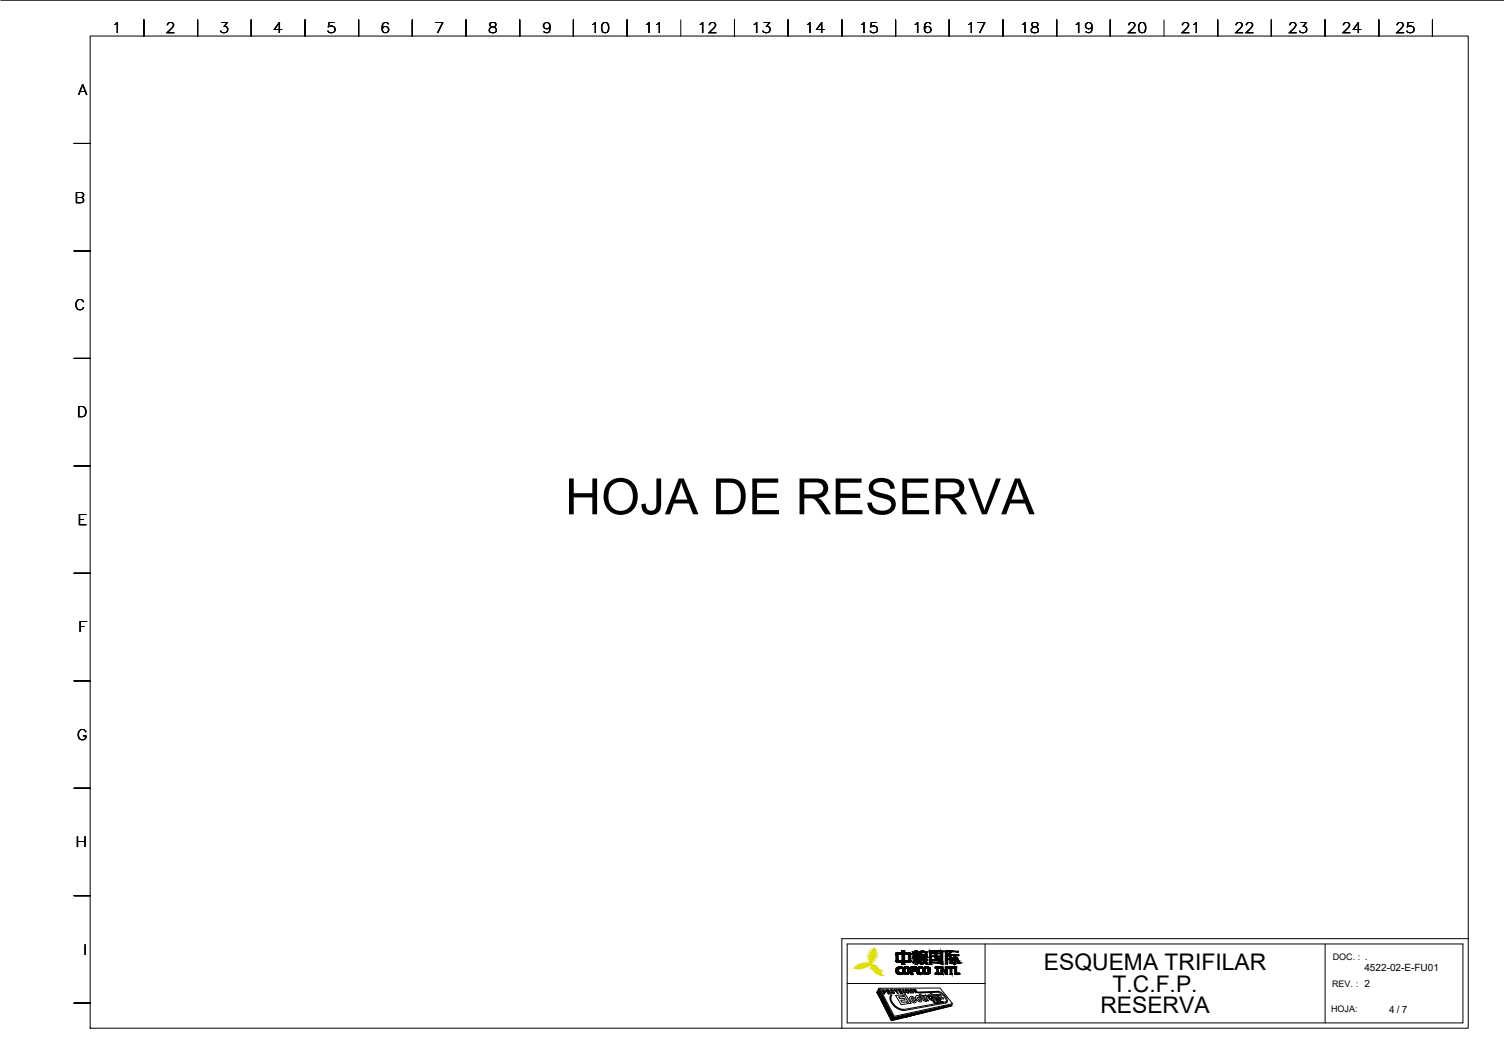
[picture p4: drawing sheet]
<svg xmlns="http://www.w3.org/2000/svg" width="420mm" height="297mm" viewBox="0 0 420 297" stroke-linecap="round" stroke-linejoin="round" font-family="sans-serif">
<defs><g id="words">
<text font-size="14" x="157.8" y="143.6">HOJA DE RESERVA</text>
<g font-size="6.4">
<text x="291.6" y="270.9">ESQUEMA TRIFILAR</text>
<text x="310.8" y="276.9">T.C.F.P.</text>
<text x="307.4" y="282.9">RESERVA</text>
</g>
<g font-size="4">
<text x="31.2" y="9.3">1</text>
<text x="46.2" y="9.3">2</text>
<text x="61.3" y="9.3">3</text>
<text x="76.2" y="9.3">4</text>
<text x="91.2" y="9.3">5</text>
<text x="106.2" y="9.3">6</text>
<text x="121.2" y="9.3">7</text>
<text x="136.2" y="9.3">8</text>
<text x="151.2" y="9.3">9</text>
<text x="164.8" y="9.3">10</text>
<text x="179.8" y="9.3">11</text>
<text x="194.8" y="9.3">12</text>
<text x="209.8" y="9.3">13</text>
<text x="224.8" y="9.3">14</text>
<text x="239.8" y="9.3">15</text>
<text x="254.8" y="9.3">16</text>
<text x="269.8" y="9.3">17</text>
<text x="284.8" y="9.3">18</text>
<text x="299.8" y="9.3">19</text>
<text x="314.8" y="9.3">20</text>
<text x="329.8" y="9.3">21</text>
<text x="344.8" y="9.3">22</text>
<text x="359.8" y="9.3">23</text>
<text x="374.8" y="9.3">24</text>
<text x="389.8" y="9.3">25</text>
<text x="21.8" y="26.6">A</text>
<text x="20.8" y="56.6">B</text>
<text x="20.8" y="86.6">C</text>
<text x="21.4" y="116.6">D</text>
<text x="21.7" y="146.6">E</text>
<text x="21.8" y="176.6">F</text>
<text x="21.4" y="206.6">G</text>
<text x="21.1" y="236.5">H</text>
<text x="23.2" y="266.6">I</text>
</g>
<g font-size="2.8">
<text x="381.2" y="271">4522-02-E-FU01</text>
<text x="388" y="282.7">4 / 7</text>
</g>
<g font-size="2.5">
<text x="372.3" y="268.1">DOC. : .</text>
<text x="372.2" y="275.6">REV. : 2</text>
<text x="371.8" y="282.6">HOJA:</text>
</g>
</g></defs>
<g fill="none" stroke="#000" stroke-width=".28">
<path d="M.2 .1h420M25.2 10.1h385v276.9h-385zM40.2 5.6v4.5M55.2 5.6v4.5M70.2 5.6v4.5M85.2 5.6v4.5M100.2 5.6v4.5M115.2 5.6v4.5M130.2 5.6v4.5M145.2 5.6v4.5M160.2 5.6v4.5M175.2 5.6v4.5"/>
<path d="M190.2 5.6v4.5M205.2 5.6v4.5M220.2 5.6v4.5M235.2 5.6v4.5M250.2 5.6v4.5M265.2 5.6v4.5M280.2 5.6v4.5M295.2 5.6v4.5M310.2 5.6v4.5M325.2 5.6v4.5M340.2 5.6v4.5M355.2 5.6v4.5"/>
<path d="M370.2 5.6v4.5M385.2 5.6v4.5M400.2 5.6v4.5M20.7 40.1h4.5M20.7 70h4.5M20.7 100.1h4.5M20.7 130.1h4.5M20.7 160h4.5M20.7 190.1h4.5M20.7 220.1h4.5M20.7 250h4.5M236.7 263.5h172v22.1h-172z"/>
<path d="M236.7 274.6h38.5M245.5 276l4.1 7.9-.6 .9-4-7.8zM245.7 275.9l16.9-.1 3.5 4.4-16.3 3.5zM246.3 276.3h.6a.4 .4 0 0 1 .4 .3 .4 .4 0 0 1-.1 .4h-.3l.3 .5h-.3zM246.6 276.5h.4l.1 .3h-.3zM248.2 276.6l-.2 .2-.2-.4 .4 .3M248.5 276.9l-.3-.6h-.8l.7 1.2h.3l-.3-.5 .9 .5-.5-.6M248.9 276.3a.83 .83 0 0 1 .8 1.2l-.8-.6zM249.1 276.4l.1 .1a.48 .48 0 0 1 .3 .7zM249.7 276.3l.7 .3-.1-.4h.3l.1 .6 .3 .6h-.3zM250.2 277.9l1.9-.1 .3 .4-1.3 .1 .3 .5 1.1-.1 .3 .5-1.1 .1 .3 .5 1.3-.1 .3 .5-1.9 .3zM250.8 276.2h.7l.1 .2h-.4l.2 .3h.3l.1 .1-.3 .1 .2 .2h.4l.1 .3h-.7z"/>
<path d="M252.5 277.7h.5l1.5 2.4h-.5zM252.9 276.9h.1M252.9 276.9l-.3 .2-.4-.7 .5 .1a.37 .37 0 0 0-.3-.4 .37 .37 0 0 0-.5 .3 .37 .37 0 0 0 .3 .4l.6 .5 .1-.4M252.9 276.2l.6 .2h-.4l.4 .7 .3-.2 .1 .3a.81 .81 0 0 1-1-1zM253.6 276.2h.3l.6 1h-.2zM254.2 278.3a1.24 1.24 0 0 1 1.7 .8l-1.1 .1 .5 .4 .6-.3a.71 .71 0 0 1-.6 .7 .71 .71 0 0 1-.8-.5 .98 .98 0 0 1-.3-1.2zM254.4 276.2a.66 .66 0 0 1 .7 .3 .66 .66 0 0 1 0 .7l-.6-.3zM254.5 276.3l.2 .1a.37 .37 0 0 1 .4 .2 .37 .37 0 0 1-.1 .4zM254.6 278.6l.3-.1 .3 .3-.5 .1zM255.1 276.2l.8 .5-.3-.5h.1l.7 .9-.8-.5 .4 .5-.2 .1zM255.8 278.1a1 1 0 0 1 1.5 .5h-.5l-.3-.2a.6 .6 0 0 0 .5 .9v-.4h.5a.58 .58 0 0 1-.2 .8 .58 .58 0 0 1-.8-.3l-.7-.7zM258 279.2l.6 .3"/>
<path d="M258 279.3l-.7-1h-.2l-.3-.7 .4-.1 .3 .5 .2-.1 .2 .3-.2 .1 .6 .8 .5 .4h-.2M258.4 278.1l-.5-.2 1.1 1.5h.4l-.6-.9 .2-.2M258.4 278h.1M258.4 278l.2-.2 .4 .5M259 278.3h.1M259.2 277.9a1.04 1.04 0 0 1 1.1 .3 1.04 1.04 0 0 1 .2 1.1l-.9-.5zM259.5 278.1l.3-.1 .5 .4a.31 .31 0 0 1 .1 .5 .31 .31 0 0 1-.5-.1l-.4-.3zM259.9 277.3l.3-.1 1.4 1.9-.3 .1zM260.5 279.3h.4l.2 .2h-.4l.5 .2 .2 .5-.3-.1-.2-.2h.3l-.4-.1zM260.8 277.7h.3l.7 .9 .3 .1-.7-1 .3-.1 1 1.4-1-.1zM260.8 279.3h.1M261.5 280l.2 .1z"/>
<path d="M261.8 279.2l.1 .4M261.8 279.3h-.2l.3 .3M261.9 277.6h.8l.3 1 .4-.1 .3 .3-.8 .1-.3-.3v-.7h-.5zM262.1 276.7a3.7 3.7 0 0 1 2.6 3l-.5 .3-11.1 2a3.9 3.9 0 0 1-4.4-3.9l.2-.4 .3 .1a2.79 2.79 0 0 0 1.6 3.5l1.5 .5M262.1 276.7l-5.6 .3 .1 .2 5.5-.2a3.3 3.3 0 0 1 2.2 2.6l-.1 .1M262.3 279.6l.3 .4-.5-.3M262.3 279.1l1.1 .7-.4 .1zM262.3 279.6h-.2a.41 .41 0 0 0-.2-.4 .41 .41 0 0 0-.4 0l.6 .9 .2-.1-.2-.3M262.5 279.8l.3 .1zM263.3 279.7l.2 .1zM264.2 279.7l-11.9 2.1M275.2 263.5v22.1"/>
<path d="M370.2 263.5v22.1M410.2 262.1h-175v24.9M20.7 280h4.5M249.9 284.1l16-3.5-.4 .3-16.2 4zM252.3 281.8h.1"/>
</g>
<g fill="#000" stroke="#000" stroke-width=".28">
<path d="M245.5 276l.5 1h-1zM250.3 266.3h4.1zM250.3 268.4h4.1zM250.4 268.5h3.9zM250.4 266.1h3.9zM250.5 270.3h.7zM250.7 271.8h1.4zM250.9 270.1h1.1zM251 272h.8zM251.1 270h.8zM251.1 272h.6zM251.5 269.9h.2z"/>
<path d="M251.7 271.7h.3zM251.8 271.6h.1zM251.9 270.3h.1zM252.3 271.5h.5zM253.1 272h.2zM254.6 269.9h1.3zM254.7 269.9h1.2zM256.1 270.5h.7zM256.3 271.8h1.4zM256.4 271.9h1.3zM256.5 270.1h1.2zM256.5 271.9h1.2z"/>
<path d="M256.8 270h.8zM257 265.7h1.8zM257.5 270.3h.2zM258.8 272h.1zM258.8 269.9h.1zM259.7 265.5h3.7zM261.3 270.3h1.3zM261.3 272h1.3zM261.3 270h1.3zM261.3 271.7h1.3zM261.7 270.3h.4zM261.7 271.6h.4z"/>
<path d="M261.8 267.2h.2zM264.2 265.4h1.5zM264.8 270h1.7zM264.9 270h1.6zM264.9 270.3h1.5zM265.4 272h.5zM266.2 267.5h.1zM266.5 268.8h.5zM266.6 268.8h.4zM266.7 270h.5zM267.7 268.9l.1 .1zM267.7 268.9h.5z"/>
<path d="M248.6 284.1h.9l-.5 .7zM249.9 284.1l-.6 .7zM249.9 284.1h2.7l-3.2 .7zM264.3 280.9l1.6-.3-.4 .3z"/>
<path d="M245 277l4.6 6.9-3.6-6.9zM245 277l4.6 6.9h-1.1z"/>
<path d="M250.3 266.3h.7zM250.3 266.3h.7z"/>
<path d="M250.3 266.3h.7zM250.3 266.3h.7z"/>
<path d="M250.3 266.3h.7zM250.3 266.3h.7z"/>
<path d="M250.3 266.3h.7zM250.3 266.3h.7z"/>
<path d="M250.3 266.4h.7zM250.3 266.4h.7z"/>
<path d="M250.3 266.4h.6zM250.3 266.4h.6z"/>
<path d="M250.3 268.2h.7zM250.3 268.2h.7z"/>
<path d="M250.3 268.2h.7zM250.3 268.2h.7z"/>
<path d="M250.3 268.2h.7zM250.3 268.2h.7z"/>
<path d="M250.3 268.2h.7zM250.3 268.2h.7z"/>
<path d="M250.3 268.2h.7zM250.3 268.2h.7z"/>
<path d="M250.5 271.6h.7zM250.5 271.6h.7z"/>
<path d="M250.5 271.7h1.5zM250.5 271.7h1.5z"/>
<path d="M250.3 266.4h.6zM250.3 266.4h.7z"/>
<path d="M250.3 266.4l.6 1.8v-1.8zM250.3 266.4l.6 1.8h-.6z"/>
<path d="M250.3 266.3h.7zM250.3 266.3h.7z"/>
<path d="M250.3 266.3l.7 .1zM250.3 266.3l.7 .1z"/>
<path d="M250.3 268.2h.7zM250.3 268.2h.7z"/>
<path d="M250.3 268.2h.7zM250.3 268.2h.7z"/>
<path d="M250.3 268.2h.7zM250.3 268.2h.7z"/>
<path d="M250.3 270.9h.7zM250.3 270.9h.7zM250.3 270.9h.7zM250.3 270.9h.7z"/>
<path d="M250.3 270.9l.7 .1zM250.3 270.9l.7 .1z"/>
<path d="M250.3 271h.7zM250.3 271h.7zM250.3 271h.7zM250.3 271h.7z"/>
<path d="M250.3 271h.7zM250.3 271h.7z"/>
<path d="M250.3 271l.7 .1zM250.3 271l.7 .1z"/>
<path d="M250.4 270.7h.6zM250.4 270.7h.6z"/>
<path d="M250.4 270.7l.6 .1zM250.4 270.7l.6 .1zM250.4 270.8h.6zM250.4 270.8h.6z"/>
<path d="M250.4 270.8h.6zM250.4 270.8h.6z"/>
<path d="M250.3 270.8h.7zM250.3 270.8h.7z"/>
<path d="M250.3 270.8l.7 .1zM250.3 270.8l.7 .1z"/>
<path d="M250.3 270.9h.7zM250.3 270.9h.7z"/>
<path d="M250.3 271.1h.7zM250.3 271.1h.7z"/>
<path d="M250.3 271.1h.7zM250.3 271.1h.7z"/>
<path d="M250.3 271.1l.7 .1zM250.3 271.1l.7 .1z"/>
<path d="M250.4 271.2h.6zM250.4 271.2h.6z"/>
<path d="M250.4 271.2h.6zM250.4 271.2h.6zM250.4 271.2h.6zM250.4 271.2h.6z"/>
<path d="M250.4 271.2h.6zM250.4 271.2h.6z"/>
<path d="M250.4 270.6h.6zM250.4 270.6h.6zM250.4 270.6h.6zM250.4 270.6h.6z"/>
<path d="M250.4 270.6l.6 .1zM250.4 270.6l.6 .1z"/>
<path d="M250.4 270.7h.6zM250.4 270.7h.6z"/>
<path d="M250.4 271.2l.6 .1zM250.4 271.2l.6 .1z"/>
<path d="M250.4 271.3h.6zM250.4 271.3h.6z"/>
<path d="M250.4 271.3h.6zM250.4 271.3h.6z"/>
<path d="M250.4 270.5l.6 .1zM250.4 270.5l.6 .1z"/>
<path d="M250.4 270.6h.6zM250.4 270.6h.6zM250.4 270.6h.6zM250.4 270.6h.6z"/>
<path d="M250.4 271.3h.6zM250.4 271.3h.6z"/>
<path d="M250.4 271.3l.7 .1zM250.4 271.3l.7 .1z"/>
<path d="M250.4 270.5h.7zM250.4 270.5h.7z"/>
<path d="M250.4 270.5h.7zM250.4 270.5h.6z"/>
<path d="M250.4 271.4h.7zM250.4 271.4h.7z"/>
<path d="M250.4 271.4h.7zM250.4 271.4h.7z"/>
<path d="M250.4 270.5h.7zM250.4 270.5h.7z"/>
<path d="M250.4 270.5h.7zM250.4 270.5h.7zM250.4 270.5h.7zM250.4 270.5h.7z"/>
<path d="M250.4 271.4h.7zM250.4 271.4h.7z"/>
<path d="M250.4 271.4h.7zM250.4 271.4h.7z"/>
<path d="M250.4 271.4l.7 .1zM250.4 271.4l.7 .1z"/>
<path d="M250.5 270.4l.6 .1zM250.5 270.4l.6 .1z"/>
<path d="M250.4 271.5h.7zM250.4 271.5h.7zM250.4 271.5h.7zM250.4 271.5h.7z"/>
<path d="M250.5 270.4h.6zM250.5 270.4h.6z"/>
<path d="M250.4 271.5h.7zM250.4 271.5h.7z"/>
<path d="M250.5 270.4h.6zM250.5 270.4h.6z"/>
<path d="M250.5 271.5l.7 .1zM250.5 271.5l.7 .1z"/>
<path d="M250.5 270.4h.7zM250.5 270.4h.6z"/>
<path d="M250.5 271.6h.7zM250.5 271.6h.7z"/>
<path d="M250.5 271.6h.7zM250.5 271.6h.7z"/>
<path d="M250.5 270.3h.7zM250.5 270.3l.7 .1zM250.5 270.4h.7zM250.5 270.4h.7z"/>
<path d="M250.5 271.6h.7zM250.5 271.6h.7z"/>
<path d="M250.5 271.6h.7zM250.5 271.6h.7z"/>
<path d="M250.5 270.3h.7zM250.5 270.3h.7z"/>
<path d="M250.5 271.6h.7zM250.5 271.6h.7z"/>
<path d="M250.5 271.6h.8zM250.5 271.6h.8z"/>
<path d="M250.5 270.3h.8zM250.5 270.3h.7zM250.5 270.3h.7z"/>
<path d="M250.5 271.6h.8zM250.5 271.6h.8z"/>
<path d="M250.6 270.3h.7zM250.6 270.3h.7z"/>
<path d="M250.5 271.6h.8zM250.5 271.6h.8z"/>
<path d="M250.5 271.6l.9 .1zM250.5 271.6l.9 .1z"/>
<path d="M250.5 271.7h.9zM250.5 271.7h.9z"/>
<path d="M250.6 270.3h.8zM250.6 270.3h.7zM250.6 270.3h.7zM250.6 270.3h.7z"/>
<path d="M250.5 271.7h.9zM250.5 271.7h.9z"/>
<path d="M250.6 270.3h.8zM250.6 270.3h.9z"/>
<path d="M250.6 270.3h.8zM250.6 270.3h.8z"/>
<path d="M250.5 271.7h.9zM250.5 271.7h.9z"/>
<path d="M250.5 271.7h1zM250.5 271.7h1z"/>
<path d="M250.5 271.7h1zM250.5 271.7h1z"/>
<path d="M250.5 271.7h1zM250.5 271.7h1z"/>
<path d="M250.5 271.7h1zM250.5 271.7h1z"/>
<path d="M251.3 272.1h.2zM251.3 272.1h.2z"/>
<path d="M251.3 272.1h.2zM251.3 272.1h.2z"/>
<path d="M250.5 271.7h1zM250.5 271.7h1z"/>
<path d="M250.5 271.7h1.1zM250.5 271.7h1.1z"/>
<path d="M251.5 269.9h.2zM251.5 269.9h.2zM251.5 269.9h.2z"/>
<path d="M251.2 272h.4zM251.2 272l.3 .1z"/>
<path d="M251.7 271.7h.3zM251.7 271.7h.3z"/>
<path d="M251.2 272h.5zM251.2 272h.4zM251.2 272h.4zM251.2 272h.4z"/>
<path d="M251.5 269.9h.3zM251.4 269.9h.4zM251.4 269.9h.4zM251.4 269.9h.4z"/>
<path d="M251.1 272h.6zM251.1 272h.6zM251.2 272h.5zM251.2 272h.5z"/>
<path d="M251.4 269.9h.4zM251.3 269.9h.5zM251.3 269.9h.5zM251.3 269.9h.5z"/>
<path d="M251.1 272h.7zM251.1 272h.6zM251.1 272h.6z"/>
<path d="M251.3 269.9h.6zM251.2 269.9h.7zM251.2 269.9h.7zM251.2 269.9h.7z"/>
<path d="M251 272h.8zM251 272h.8zM251 272h.8z"/>
<path d="M251.2 269.9l.7 .1zM251.2 270h.7zM251.2 270h.7zM251.2 270h.7z"/>
<path d="M251 272h.9zM251 272h.8z"/>
<path d="M251.2 270h.7zM251.1 270h.8zM251.1 270h.8z"/>
<path d="M250.9 272h1zM250.9 272h1z"/>
<path d="M250.9 272h1zM250.9 272h1z"/>
<path d="M251.1 270h.9zM251 270h1z"/>
<path d="M252 269.2h.7zM252 269.2h.7zM252 269.2h.7zM252 269.2h.7zM252 269.2h.7z"/>
<path d="M251 270h1zM251 270h1z"/>
<path d="M251.8 271.6h.2zM251.8 271.6h.2z"/>
<path d="M251.8 271.6h.2zM251.8 271.6h.2z"/>
<path d="M251.8 271.6h.2zM251.7 271.6h.3z"/>
<path d="M251.7 271.6l.3 .1zM251.7 271.6l.3 .1z"/>
<path d="M250.9 271.9h1.1zM250.9 271.9l1 .1z"/>
<path d="M252 265.5h.7zM252 265.5h.7zM252 265.5h.7zM252 265.5h.7z"/>
<path d="M252 265.5h.7zM252 265.5h.7zM252 265.5h.7zM252 265.5h.7zM252 265.5h.7zM252 265.5h.7zM252 265.5h.7z"/>
<path d="M252 269.2h.7zM252 269.2h.7zM252 269.2h.7zM252 269.2h.7zM252 269.2h.7zM252 269.2h.7z"/>
<path d="M251 270h1zM251 270h1z"/>
<path d="M251 270h1zM250.9 270h1.1z"/>
<path d="M251.7 271.7h.3zM251.7 271.7h.3zM251.7 271.7h.3z"/>
<path d="M251.7 271.7h.3zM251.7 271.7h.3z"/>
<path d="M251.7 271.7h.3zM251.6 271.7h.4z"/>
<path d="M250.8 271.9h1.2zM250.8 271.9h1.2zM250.9 271.9h1.1zM250.9 271.9h1.1z"/>
<path d="M250.9 270l1.1 .1zM250.9 270l1.1 .1z"/>
<path d="M250.9 270.1h1.1zM250.9 270.1h1.1zM250.8 270.1h1.2z"/>
<path d="M250.6 270.3h1.4zM250.6 270.3h1.4z"/>
<path d="M251.5 270.3h.5zM251.5 270.3h.5z"/>
<path d="M251.6 270.3h.4zM251.6 270.3h.4z"/>
<path d="M251.7 270.3h.3zM251.7 270.3h.3z"/>
<path d="M251.6 271.7h.4zM251.6 271.7h.4z"/>
<path d="M251.6 271.7h.4zM251.6 271.7h.4z"/>
<path d="M250.5 271.7h1.5zM250.5 271.7h1.5z"/>
<path d="M250.8 271.9h1.2zM250.8 271.9h1.2z"/>
<path d="M250.8 270.1h1.2zM250.8 270.1h1.2zM250.8 270.1h1.2zM250.8 270.1h1.2z"/>
<path d="M250.8 270.1h1.2zM250.7 270.1h1.3z"/>
<path d="M250.7 270.1l1.3 .1zM250.7 270.1l1.3 .1z"/>
<path d="M250.7 270.2h1.3zM250.7 270.2h1.3z"/>
<path d="M250.7 270.2h1.3zM250.7 270.2h1.3z"/>
<path d="M250.7 270.2h1.3zM250.7 270.2h1.3z"/>
<path d="M250.7 270.2h1.3zM250.7 270.2l1.3 .1zM250.6 270.3h1.4zM250.6 270.3h1.4z"/>
<path d="M250.6 271.7h1.4zM250.6 271.7h1.4zM250.6 271.7h1.4zM250.6 271.7h1.4z"/>
<path d="M250.6 271.7h1.5zM250.6 271.7h1.5z"/>
<path d="M250.8 271.9h1.2zM250.8 271.9h1.2z"/>
<path d="M250.8 271.9h1.2zM250.8 271.9h1.2z"/>
<path d="M250.6 271.7l1.5 .1zM250.6 271.7l1.5 .1zM250.6 271.8h1.5zM250.6 271.8h1.5z"/>
<path d="M250.6 271.8h1.5zM250.6 271.8h1.5z"/>
<path d="M250.7 271.8h1.4zM250.7 271.8h1.4zM250.7 271.8h1.4z"/>
<path d="M250.7 271.8l1.4 .1zM250.7 271.8l1.4 .1zM250.7 271.9h1.4zM250.7 271.9h1.4z"/>
<path d="M250.7 271.9h1.4zM250.7 271.9h1.4z"/>
<path d="M250.8 271.9h1.3zM250.8 271.9h1.2z"/>
<path d="M252.2 270.8h.5zM252.2 270.8h.5z"/>
<path d="M252.2 270.9h.5zM252.2 270.9h.5z"/>
<path d="M252.2 270.9h.5zM252.2 270.9h.5z"/>
<path d="M252.2 271h.5zM252.2 271h.5z"/>
<path d="M252.2 270.8h.5zM252.2 270.8h.5z"/>
<path d="M252.2 271.1h.5zM252.2 271.1h.5z"/>
<path d="M252.2 271.2h.5zM252.2 271.2h.5z"/>
<path d="M252.2 271.2h.5zM252.2 271.2h.5z"/>
<path d="M252.2 271.3h.5zM252.2 271.3h.5z"/>
<path d="M252.3 270.4h.5zM252.3 270.4h.5z"/>
<path d="M252.3 270.5h.5zM252.3 270.5h.5z"/>
<path d="M252.3 270.4h.5zM252.3 270.4h.5z"/>
<path d="M252.3 270.4h.5zM252.3 270.4h.5z"/>
<path d="M252.3 270.4h.5zM252.3 270.4h.5z"/>
<path d="M252.3 271.5h.5zM252.3 271.5h.5z"/>
<path d="M252.3 271.5h.5zM252.3 271.5h.5z"/>
<path d="M252.3 270.3h.6zM252.3 270.3h.6z"/>
<path d="M252.3 270.3h.6zM252.3 270.3h.6z"/>
<path d="M252.3 270.3h.6zM252.3 270.3h.6z"/>
<path d="M252.3 271.6h.6zM252.3 271.6h.6zM252.3 271.6h.6zM252.3 271.6h.6z"/>
<path d="M252.3 271.6h.6zM252.3 271.6h.6z"/>
<path d="M252.3 271.6h.6zM252.3 271.6h.6z"/>
<path d="M252.3 271.6h.6zM252.3 271.6h.6z"/>
<path d="M252.3 271.6h.6zM252.3 271.6h.6z"/>
<path d="M252.3 270.3h.7zM252.3 270.3h.7z"/>
<path d="M252.3 270.3h.7zM252.3 270.3h.7z"/>
<path d="M252.3 271.6h.7zM252.3 271.6h.7z"/>
<path d="M252.3 271.6h.7zM252.3 271.6h.7z"/>
<path d="M252.3 271.7h.9zM252.3 271.7h.9z"/>
<path d="M252.3 271.7h1.7zM252.3 271.7h1.7z"/>
<path d="M252 265.5h.7zM252 265.5h.7zM252 265.5h.7zM252 265.5h.7z"/>
<path d="M252 265.5h.7zM252 265.5h.7zM252 265.5h.7z"/>
<path d="M252 265.5l.7 .6v-.6zM252 265.5l.7 .6h-.7z"/>
<path d="M252 266.3l.7 1.9v-1.9zM252 266.3l.7 1.9h-.7z"/>
<path d="M252 268.5l.7 .7v-.7zM252 268.5l.7 .7h-.7zM252 269.2h.7zM252 269.2h.7zM252 269.2h.7zM252 269.2h.7z"/>
<path d="M252 269.2h.7zM252 269.2h.7zM252 269.2h.7z"/>
<path d="M252.2 270.6h.5zM252.2 270.6h.5z"/>
<path d="M252.2 270.6h.5zM252.2 270.6h.5z"/>
<path d="M252.2 270.6l.5 .1zM252.2 270.6l.5 .1z"/>
<path d="M252.2 270.7h.5zM252.2 270.7h.5z"/>
<path d="M252.2 270.7h.5zM252.2 270.7h.5z"/>
<path d="M252.2 270.7h.5zM252.2 270.7h.5z"/>
<path d="M252.2 270.7l.5 .1zM252.2 270.7l.5 .1z"/>
<path d="M252.2 270.8h.5zM252.2 270.8h.5z"/>
<path d="M252.2 270.8l.5 .1zM252.2 270.8l.5 .1z"/>
<path d="M252.2 270.9h.5zM252.2 270.9h.5z"/>
<path d="M252.2 270.9l.5 .1zM252.2 270.9l.5 .1z"/>
<path d="M252.2 271h.5zM252.2 271h.5z"/>
<path d="M252.2 271l.5 .1zM252.2 271l.5 .1z"/>
<path d="M252.2 271.1h.5zM252.2 271.1h.5z"/>
<path d="M252.2 271.1l.5 .1zM252.2 271.1l.5 .1z"/>
<path d="M252.2 271.2h.5zM252.2 271.2h.5z"/>
<path d="M252.2 271.2l.5 .1zM252.2 271.2l.5 .1z"/>
<path d="M252.2 271.3h.6zM252.2 271.3h.6z"/>
<path d="M252.3 270.5h.5zM252.3 270.5h.5z"/>
<path d="M252.2 270.5h.6zM252.2 270.5h.6z"/>
<path d="M252.2 270.5h.6zM252.2 270.5h.6z"/>
<path d="M252.2 270.5l.6 .1zM252.2 270.5l.6 .1z"/>
<path d="M252.2 270.6h.6zM252.2 270.6h.6z"/>
<path d="M252.2 270.6h.6zM252.2 270.6h.5z"/>
<path d="M252.2 271.3h.6zM252.2 271.3h.6z"/>
<path d="M252.2 271.3l.6 .1zM252.2 271.3l.6 .1z"/>
<path d="M252.2 271.4h.6zM252.2 271.4h.6z"/>
<path d="M252.2 271.4h.6zM252.2 271.4h.6z"/>
<path d="M252.3 271.4h.5zM252.3 271.4h.5z"/>
<path d="M252.3 271.4h.5zM252.3 271.4h.5zM252.3 271.4h.5zM252.3 271.4h.5z"/>
<path d="M252.3 270.4l.5 .1zM252.3 270.4l.5 .1z"/>
<path d="M252.3 270.5h.5zM252.3 270.5h.5z"/>
<path d="M252.3 271.4h.5zM252.3 271.4h.5z"/>
<path d="M252.3 271.4l.5 .1zM252.3 271.4l.5 .1z"/>
<path d="M252.3 271.5h.5zM252.3 271.5h.5zM252.3 271.5h.5z"/>
<path d="M252.3 270.4h.5zM252.3 270.4h.5z"/>
<path d="M252.3 270.4h.5zM252.3 270.4h.5z"/>
<path d="M252.3 270.4h.5zM252.3 270.4h.5z"/>
<path d="M252.3 271.5h.5zM252.3 271.5h.5z"/>
<path d="M252.3 270.4h.5zM252.3 270.4h.5z"/>
<path d="M252.3 270.4h.5zM252.3 270.4h.5z"/>
<path d="M252.3 271.5h.5zM252.3 271.5h.5zM252.3 271.5h.5zM252.3 271.5h.5z"/>
<path d="M252.3 270.3h.5zM252.3 270.3h.6z"/>
<path d="M252.3 270.3l.5 .1zM252.3 270.3l.5 .1z"/>
<path d="M252.3 271.5h.5zM252.3 271.5h.5z"/>
<path d="M252.3 271.5l.5 .1zM252.3 271.5l.5 .1z"/>
<path d="M252.3 271.6h.6zM252.3 271.6h.6z"/>
<path d="M252.3 270.3h.6zM252.3 270.3h.6z"/>
<path d="M252.3 271.6h.6zM252.3 271.6h.6z"/>
<path d="M252.3 270.3h.6zM252.3 270.3h.6z"/>
<path d="M252.3 270.3h.6zM252.3 270.3h.6z"/>
<path d="M252.3 271.6h.6zM252.3 271.6h.6z"/>
<path d="M252.3 270.3h.6zM252.3 270.3h.6z"/>
<path d="M252.3 271.6h.6zM252.3 271.6h.6z"/>
<path d="M252.3 271.6h.6zM252.3 271.6h.6z"/>
<path d="M252.3 270.3h.6zM252.3 270.3h.6z"/>
<path d="M252.3 270.3h.7zM252.3 270.3h.7z"/>
<path d="M252.3 270.3h.7zM252.3 270.3h.6z"/>
<path d="M252.3 271.6h.7zM252.3 271.6h.7z"/>
<path d="M252.3 270.3h.7zM252.3 270.3h.7z"/>
<path d="M252.3 271.6h.7zM252.3 271.6h.7z"/>
<path d="M252.3 271.6h.7zM252.3 271.6h.7z"/>
<path d="M252.3 270.3h.7zM252.3 270.3h.7z"/>
<path d="M252.3 270.3h.7zM252.3 270.3h.7z"/>
<path d="M252.3 270.3h.7zM252.3 270.3h.7z"/>
<path d="M252.3 271.6h.7zM252.3 271.6h.7z"/>
<path d="M252.3 270.3h.7zM252.3 270.3h.8z"/>
<path d="M252.3 271.6h.7zM252.3 271.6h.7z"/>
<path d="M252.3 270.3h.8zM252.3 270.3h.8z"/>
<path d="M252.3 270.3h.8zM252.3 270.3h.8z"/>
<path d="M252.3 271.6h.8zM252.3 271.6h.8z"/>
<path d="M252.3 271.6l.8 .1zM252.3 271.6l.8 .1z"/>
<path d="M252.3 270.3h.8zM252.3 270.3h.8z"/>
<path d="M252.3 270.3h.8zM252.3 270.3h.9z"/>
<path d="M252.3 271.7h.8zM252.3 271.7h.8z"/>
<path d="M252.3 270.3h.9zM252.3 270.3h.9z"/>
<path d="M252.3 271.7h.9zM252.3 271.7h.9z"/>
<path d="M252.3 271.7h.9zM252.3 271.7h.9z"/>
<path d="M253.1 269.9h.2zM253.1 269.9h.2z"/>
<path d="M253.1 269.9h.2zM253.1 269.9h.2z"/>
<path d="M253.1 269.9h.2zM253 269.9h.3z"/>
<path d="M253.1 272h.2zM253.1 272h.2z"/>
<path d="M253 269.9h.3zM253 269.9h.3z"/>
<path d="M253 272h.3zM253 272h.3z"/>
<path d="M253 269.9h.4zM253 269.9h.4z"/>
<path d="M253 269.9h.4zM253 269.9h.4z"/>
<path d="M253.4 270.3h.6zM253.4 270.3h.6z"/>
<path d="M253.4 271.6h.6zM253.4 271.6h.6z"/>
<path d="M253 272h.4zM253 272h.3z"/>
<path d="M253.4 270.3h.6zM253.4 270.3h.6z"/>
<path d="M253 272h.4zM253 272h.4z"/>
<path d="M253 269.9h.4zM252.9 269.9h.5z"/>
<path d="M252.9 272h.5zM252.9 272h.5z"/>
<path d="M252.9 269.9h.6zM252.9 269.9h.6z"/>
<path d="M253.4 271.6h.6zM253.4 271.6h.6z"/>
<path d="M252.9 269.9h.6zM252.8 269.9h.7z"/>
<path d="M253.5 270.3h.6zM253.5 270.3h.6z"/>
<path d="M253.5 270.3h.6zM253.5 270.3h.6z"/>
<path d="M253.5 271.6h.6zM253.5 271.6h.6z"/>
<path d="M252.9 272h.6zM252.9 272h.5z"/>
<path d="M253.5 270.3h.6zM253.5 270.3h.6z"/>
<path d="M253.5 271.6h.6zM253.5 271.6h.6z"/>
<path d="M252.9 272h.6zM252.9 272h.6z"/>
<path d="M252.8 269.9h.8zM252.8 269.9h.8z"/>
<path d="M253.5 270.3h.6zM253.5 270.3h.6z"/>
<path d="M253.5 270.4h.6zM253.5 270.4h.6z"/>
<path d="M253.5 270.4h.6zM253.5 270.4h.6z"/>
<path d="M252.8 272h.7zM252.8 272h.7z"/>
<path d="M252.8 269.9l.8 .1zM252.8 270h.8z"/>
<path d="M253.6 270.4h.5zM253.6 270.4h.5z"/>
<path d="M253.6 271.5h.5zM253.6 271.5h.5z"/>
<path d="M253.6 270.4h.5zM253.6 270.4h.5z"/>
<path d="M253.6 271.5h.5zM253.6 271.5h.5z"/>
<path d="M252.8 272h.8zM252.8 272h.7z"/>
<path d="M252.8 270h.8zM252.7 270h.9z"/>
<path d="M253.6 270.4h.5zM253.6 270.4h.5z"/>
<path d="M253.6 270.5h.5zM253.6 270.5h.5z"/>
<path d="M253.6 271.4h.5zM253.6 271.4h.5z"/>
<path d="M252.8 272h.8zM252.8 272h.8z"/>
<path d="M253.6 271.3h.5zM253.6 271.3h.5z"/>
<path d="M252.7 270h1zM252.7 270h1z"/>
<path d="M253.6 270.8h.5zM253.6 270.8h.5z"/>
<path d="M253.6 270.8h.5zM253.6 270.8h.5z"/>
<path d="M253.6 270.9h.5zM253.6 270.9h.5z"/>
<path d="M253.6 270.9h.5zM253.6 270.9h.5z"/>
<path d="M253.6 271h.5zM253.6 271h.5z"/>
<path d="M253.6 271.1h.5zM253.6 271.1h.5z"/>
<path d="M253.6 271.2h.5zM253.6 271.2h.5z"/>
<path d="M253.6 271.2h.5zM253.6 271.2h.5z"/>
<path d="M252.7 271.9h.9zM252.7 271.9l.9 .1z"/>
<path d="M252.7 270h1zM252.7 270h1z"/>
<path d="M252.7 271.9h1zM252.7 271.9h.9z"/>
<path d="M252.7 270h1zM252.6 270h1.1z"/>
<path d="M252.6 271.9h1.1zM252.6 271.9h1.1z"/>
<path d="M253.7 266.3h.7zM253.7 266.3h.7z"/>
<path d="M253.7 266.3h.7zM253.7 266.3h.7z"/>
<path d="M253.7 266.3h.7zM253.7 266.3h.7z"/>
<path d="M253.7 268.2h.7zM253.7 268.2h.7z"/>
<path d="M253.7 268.2h.7zM253.7 268.2h.7z"/>
<path d="M253.7 268.2h.7zM253.7 268.2h.7zM253.7 268.2h.7zM253.7 268.2h.7z"/>
<path d="M252.6 270h1.2zM252.6 270h1.2z"/>
<path d="M252.6 271.9h1.1zM252.6 271.9h1.1z"/>
<path d="M253.8 266.4h.6zM253.8 266.4h.6z"/>
<path d="M253.8 266.4h.6zM253.8 266.4h.6z"/>
<path d="M253.8 266.4h.6zM253.8 266.4h.6z"/>
<path d="M253.8 268.2h.6zM253.8 268.2h.6z"/>
<path d="M253.8 268.2h.6zM253.8 268.2h.6z"/>
<path d="M253.8 268.2h.6zM253.8 268.2h.6z"/>
<path d="M252.6 270l1.2 .1zM252.6 270.1h1.2z"/>
<path d="M252.6 270.1h1.2zM252.6 270.1h1.2z"/>
<path d="M252.6 271.9h1.2zM252.6 271.9h1.1z"/>
<path d="M252.5 271.9h1.3zM252.5 271.9h1.3z"/>
<path d="M252.5 270.1h1.4zM252.5 270.1h1.4z"/>
<path d="M252.5 270.1h1.4zM252.5 270.1h1.4z"/>
<path d="M252.5 271.8h1.4zM252.5 271.8l1.3 .1z"/>
<path d="M252.5 270.1h1.4zM252.5 270.1h1.4z"/>
<path d="M252.5 271.8h1.4zM252.5 271.8h1.4z"/>
<path d="M252.5 270.1l1.4 .1zM252.5 270.1l1.4 .1z"/>
<path d="M252.5 271.8h1.4zM252.5 271.8h1.4z"/>
<path d="M252.4 270.2h1.6zM252.4 270.2h1.6z"/>
<path d="M252.4 271.8h1.5zM252.4 271.8h1.5z"/>
<path d="M252.4 270.2h1.6zM252.4 270.2h1.6z"/>
<path d="M252.4 270.2h1.6zM252.4 270.2h1.6z"/>
<path d="M252.4 271.7h1.6zM252.4 271.7l1.5 .1z"/>
<path d="M252.4 270.2h1.6zM252.4 270.2h1.6z"/>
<path d="M252.3 270.2l1.7 .1zM252.3 270.2l1.7 .1z"/>
<path d="M252.4 271.7h1.6zM252.4 271.7h1.6z"/>
<path d="M252.3 270.3h1.7zM252.3 270.3h1.7z"/>
<path d="M253.2 270.3h.8zM253.2 270.3h.8z"/>
<path d="M253.2 270.3h.8zM253.2 270.3h.8z"/>
<path d="M253.3 271.6h.7zM253.3 271.6h.7z"/>
<path d="M253.3 271.6l.7 .1zM253.3 271.6l.7 .1z"/>
<path d="M253.3 271.7h.7zM253.3 271.7h.7z"/>
<path d="M253.3 271.7h.7zM253.2 271.7h.8z"/>
<path d="M253.2 271.7h.8zM253.2 271.7h.8z"/>
<path d="M253.2 271.7h.8zM253.2 271.7h.8z"/>
<path d="M252.3 271.7h1.7zM252.3 271.7h1.7z"/>
<path d="M253.2 270.3h.8zM253.2 270.3h.8z"/>
<path d="M253.2 270.3h.8zM253.2 270.3h.8z"/>
<path d="M253.3 270.3h.7zM253.3 270.3h.7z"/>
<path d="M253.3 270.3h.7zM253.3 270.3h.7z"/>
<path d="M253.3 270.3h.7zM253.3 270.3h.7z"/>
<path d="M253.3 270.3h.7zM253.3 270.3h.7z"/>
<path d="M253.3 270.3h.7zM253.3 270.3h.7z"/>
<path d="M253.4 270.3h.6zM253.4 270.3h.6z"/>
<path d="M253.4 270.3h.6zM253.4 270.3h.6z"/>
<path d="M253.4 270.3h.6zM253.4 270.3h.6z"/>
<path d="M253.4 270.3h.6zM253.4 270.3h.6z"/>
<path d="M253.4 270.3h.6zM253.4 270.3h.6z"/>
<path d="M253.4 270.3h.7zM253.4 270.3h.7z"/>
<path d="M253.4 271.6h.6zM253.4 271.6h.6z"/>
<path d="M253.4 271.6h.6zM253.4 271.6h.6z"/>
<path d="M253.4 271.6h.6zM253.4 271.6h.6z"/>
<path d="M253.4 271.6h.6zM253.4 271.6h.6z"/>
<path d="M253.4 271.6h.6zM253.4 271.6h.6z"/>
<path d="M253.4 271.6h.6zM253.4 271.6h.6z"/>
<path d="M253.4 271.6h.6zM253.3 271.6h.7z"/>
<path d="M253.5 270.3h.6zM253.5 270.3h.6z"/>
<path d="M253.5 270.3h.6zM253.5 270.3h.6z"/>
<path d="M253.5 270.3l.6 .1zM253.5 270.3l.6 .1z"/>
<path d="M253.5 270.4h.6zM253.5 270.4h.6z"/>
<path d="M253.5 271.5h.6zM253.5 271.5h.6z"/>
<path d="M253.5 271.5l.6 .1zM253.5 271.5l.6 .1z"/>
<path d="M253.5 271.6h.6zM253.5 271.6h.6zM253.5 271.6h.6zM253.5 271.6h.6z"/>
<path d="M253.5 271.6h.6zM253.5 271.6h.6z"/>
<path d="M253.5 271.6h.6zM253.5 271.6h.6z"/>
<path d="M253.5 271.6h.6zM253.5 271.6h.6z"/>
<path d="M253.5 271.6h.6zM253.4 271.6h.6z"/>
<path d="M253.6 270.4h.5zM253.6 270.4h.5z"/>
<path d="M253.6 270.4h.5zM253.6 270.4h.5z"/>
<path d="M253.6 270.4h.5zM253.6 270.4h.5z"/>
<path d="M253.6 270.4l.5 .1zM253.6 270.4l.5 .1z"/>
<path d="M253.6 271.5h.5zM253.6 271.5h.5z"/>
<path d="M253.6 271.5h.5zM253.6 271.5h.5z"/>
<path d="M253.6 271.5h.5zM253.6 271.5h.5z"/>
<path d="M253.6 271.5h.5zM253.6 271.5h.5z"/>
<path d="M253.6 271.5h.5zM253.5 271.5h.6z"/>
<path d="M253.6 270.5h.5zM253.6 270.5h.5z"/>
<path d="M253.6 270.5h.5zM253.6 270.5h.5z"/>
<path d="M253.6 270.5h.5zM253.6 270.5h.5z"/>
<path d="M253.6 270.5h.5zM253.6 270.5h.5z"/>
<path d="M253.6 271.4h.5zM253.6 271.4h.5z"/>
<path d="M253.6 271.4h.5zM253.6 271.4h.5z"/>
<path d="M253.6 271.4h.5zM253.6 271.4h.5z"/>
<path d="M253.6 271.4h.5zM253.6 271.4l.5 .1z"/>
<path d="M253.6 270.5l.5 .1zM253.6 270.5l.5 .1z"/>
<path d="M253.6 270.6h.5zM253.6 270.6h.5z"/>
<path d="M253.6 270.6h.5zM253.6 270.6h.5z"/>
<path d="M253.6 270.6h.5zM253.6 270.6h.5z"/>
<path d="M253.6 270.6h.5zM253.6 270.6h.5z"/>
<path d="M253.6 271.2l.5 .1zM253.6 271.2l.5 .1z"/>
<path d="M253.6 271.3h.5zM253.6 271.3h.5z"/>
<path d="M253.6 271.3h.5zM253.6 271.3h.5z"/>
<path d="M253.6 271.3l.5 .1zM253.6 271.3l.5 .1z"/>
<path d="M253.6 271.4h.5zM253.6 271.4h.5zM253.6 271.4h.5zM253.6 271.4h.5z"/>
<path d="M253.6 270.6l.5 .1zM253.6 270.6l.5 .1z"/>
<path d="M253.6 270.7h.5zM253.6 270.7h.5z"/>
<path d="M253.6 270.7h.5zM253.6 270.7h.5z"/>
<path d="M253.6 270.7h.5zM253.6 270.7h.5z"/>
<path d="M253.6 270.7l.5 .1zM253.6 270.7l.5 .1z"/>
<path d="M253.6 270.8h.5zM253.6 270.8h.5z"/>
<path d="M253.6 270.8l.5 .1zM253.6 270.8l.5 .1z"/>
<path d="M253.6 270.9h.5zM253.6 270.9h.5z"/>
<path d="M253.6 270.9l.5 .1zM253.6 270.9l.5 .1z"/>
<path d="M253.6 271h.5zM253.6 271h.5z"/>
<path d="M253.6 271l.5 .1zM253.6 271l.5 .1z"/>
<path d="M253.6 271.1h.5zM253.6 271.1h.5z"/>
<path d="M253.6 271.1l.5 .1zM253.6 271.1l.5 .1z"/>
<path d="M253.6 271.2h.5zM253.6 271.2h.5z"/>
<path d="M250.5 266.1h3.8zM250.4 266.1h3.9zM250.4 266.1h3.9zM250.4 266.1h3.9z"/>
<path d="M250.4 266.1h3.9zM250.4 266.1h3.9zM250.4 266.1h3.9z"/>
<path d="M250.4 268.5h3.9zM250.4 268.5h3.9z"/>
<path d="M250.4 266.1h3.9zM250.4 266.1h3.9z"/>
<path d="M250.4 268.5h3.9zM250.4 268.5h3.9zM250.4 268.5h3.9zM250.4 268.5h3.9z"/>
<path d="M250.4 268.5h3.9zM250.4 268.5h4z"/>
<path d="M250.4 268.5h3.9zM250.4 268.5h3.9zM250.4 268.5h3.9z"/>
<path d="M250.4 266.1h4zM250.4 266.1h4z"/>
<path d="M250.4 266.1h4zM250.4 266.1h4z"/>
<path d="M250.3 266.1h4.1zM250.3 266.1h4.1z"/>
<path d="M250.3 266.1h4.1zM250.3 266.1h4.1z"/>
<path d="M250.3 268.4h4.1zM250.3 268.4l4.1 .1z"/>
<path d="M250.3 266.1l4.1 .1zM250.3 266.1l4.1 .1z"/>
<path d="M250.3 268.4h4.1zM250.3 268.4h4.1z"/>
<path d="M250.3 268.4h4.1zM250.3 268.4h4.1z"/>
<path d="M250.3 268.4h4.1zM250.3 268.4h4.1zM250.3 268.4h4.1z"/>
<path d="M250.3 266.2h4.1zM250.3 266.2h4.1z"/>
<path d="M250.3 266.2h4.1zM250.3 266.2h4.1z"/>
<path d="M250.3 266.2h4.1zM250.3 266.2h4.1z"/>
<path d="M250.3 266.2h4.1zM250.3 266.2h4.1zM250.3 266.2h4.1zM250.3 266.2h4.1z"/>
<path d="M250.3 268.4h4.1zM250.3 268.4h4.1z"/>
<path d="M250.3 268.4h4.1zM250.3 268.4h4.1z"/>
<path d="M254.4 270.7h1.4zM254.4 270.7h1.4z"/>
<path d="M250.3 266.2l4.1 .1zM250.3 266.2l4.1 .1zM250.3 266.3h4.1z"/>
<path d="M250.3 266.3h4.1zM250.3 266.3h4.1z"/>
<path d="M253.7 266.3h.7zM253.7 266.3h.7z"/>
<path d="M253.8 266.3l.6 .1zM253.8 266.3l.6 .1z"/>
<path d="M253.8 266.4l.6 1.8v-1.8zM253.8 266.4l.6 1.8h-.6z"/>
<path d="M253.8 268.2h.6zM253.8 268.2h.6z"/>
<path d="M253.8 268.2h.6zM253.7 268.2h.7z"/>
<path d="M250.3 268.2l4.1 .1zM250.3 268.2l4.1 .1zM250.3 268.3h4.1zM250.3 268.3h4.1z"/>
<path d="M250.3 268.3h4.1zM250.3 268.3h4.1zM250.3 268.3h4.1zM250.3 268.3h4.1z"/>
<path d="M250.3 268.3h4.1zM250.3 268.3l4.1 .1z"/>
<path d="M254.7 269.9h1.2zM254.6 269.9h1.3zM254.6 269.9h1.3z"/>
<path d="M254.7 269.9h1.2zM254.7 269.9h1.2z"/>
<path d="M254.5 272.1h.4zM254.5 272.1h.4z"/>
<path d="M254.5 272.1h.4zM254.5 272.1h.4z"/>
<path d="M254.5 272h.4zM254.5 272l.4 .1z"/>
<path d="M254.4 272h.6zM254.4 272h.6z"/>
<path d="M254.5 272h.5zM254.5 272h.4z"/>
<path d="M254.4 272h.6zM254.4 272h.6z"/>
<path d="M254.4 270.4l.6 .1zM254.4 270.4l.6 .1z"/>
<path d="M254.4 270.5h.6zM254.4 270.5h.6z"/>
<path d="M254.4 270.5l.6 .1zM254.4 270.5l.6 .1z"/>
<path d="M254.4 270.6h.6zM254.4 270.6h.6z"/>
<path d="M254.4 270.6h.6zM254.4 270.6h.6z"/>
<path d="M254.4 270.6l.6 .1zM254.4 270.6l.6 .1z"/>
<path d="M254.4 271.2h.6zM254.4 271.2h.6z"/>
<path d="M254.4 271.2h.6zM254.4 271.2h.6zM254.4 271.2h.6zM254.4 271.2h.6z"/>
<path d="M254.4 271.2h.6zM254.4 271.2h.6z"/>
<path d="M254.4 271.2l.6 .7v-.7zM254.4 271.2l.6 .7h-.6z"/>
<path d="M254.4 271.9l.6 .1zM254.4 271.9l.6 .1z"/>
<path d="M254.4 272h.6zM254.4 272h.6z"/>
<path d="M254.4 272h.6zM254.4 272h.6z"/>
<path d="M254.4 270.4h.6zM254.4 270.4h.6z"/>
<path d="M254.4 270.7h.6zM254.4 270.7h.6z"/>
<path d="M254.4 270.7h.6zM254.4 270.7h.6z"/>
<path d="M254.4 271.2h.6zM254.4 271.2h.6z"/>
<path d="M254.4 271.2h.6zM254.4 271.2h.6zM254.4 271.2h.6zM254.4 271.2h.6z"/>
<path d="M254.4 270.4h.6zM254.4 270.4h.6z"/>
<path d="M254.4 271.2h.6zM254.4 271.2h.6zM254.4 271.2h.6zM254.4 271.2h.7z"/>
<path d="M254.4 270.3h.7zM254.4 270.3h.7z"/>
<path d="M254.4 270.3h.7zM254.4 270.3l.6 .1z"/>
<path d="M254.4 270.7h.7zM254.4 270.7h.7z"/>
<path d="M254.4 270.7h.7zM254.4 270.7h.7z"/>
<path d="M255.1 266.9h1.7zM255.1 266.9h1.7z"/>
<path d="M254.4 270.7h.7zM254.4 270.7h.7z"/>
<path d="M254.4 270.3h.7zM254.4 270.3h.7z"/>
<path d="M254.4 270.7h.7zM254.4 270.7h.7z"/>
<path d="M254.4 270.3h.8zM254.4 270.3h.8z"/>
<path d="M254.4 270.3h.8zM254.4 270.3h.7z"/>
<path d="M255 268.7h.5zM255 268.7l.4 .1z"/>
<path d="M255 268.7h.5zM255 268.7h.5z"/>
<path d="M255 265.8l.5 .2v-.2zM255 265.8l.5 .2h-.5z"/>
<path d="M255 266l.5 .1zM255 266l.5 .1z"/>
<path d="M255 266.1l.5 .1zM255 266.1l.5 .1z"/>
<path d="M255 266.2h.5zM255 266.2h.5z"/>
<path d="M255 268.6h.5zM255 268.6l.5 .1z"/>
<path d="M255 266.2l.5 .1zM255 266.2l.5 .1z"/>
<path d="M255 266.3h.6zM255 266.3h.6z"/>
<path d="M255 268.5l.5 .1zM255 268.5l.5 .1z"/>
<path d="M255 268.6h.5zM255 268.6h.5z"/>
<path d="M255.1 266.3h.5zM255.1 266.3h.5z"/>
<path d="M255.2 268.1l.3 .4 .1-.4zM255.2 268.1l.3 .4h-.4z"/>
<path d="M255.2 268h.5zM255.2 268l.4 .1z"/>
<path d="M255.7 269.2h.5zM255.7 269.2h.5zM255.7 269.2h.5zM255.7 269.2h.5zM255.7 269.2h.5z"/>
<path d="M255.7 265.5h.5zM255.7 265.5h.5zM255.7 265.5h.5zM255.7 265.5h.5z"/>
<path d="M255.7 269.2h.5zM255.7 269.2h.5zM255.7 269.2h.5zM255.7 269.2h.5zM255.7 269.2h.5z"/>
<path d="M254.4 271.2h1.4zM254.4 271.2h1.4zM254.4 271.2h1.4zM254.4 271.2h1.4z"/>
<path d="M254.4 270.7h1.4zM254.4 270.7h1.4z"/>
<path d="M254.4 270.7h1.4zM254.4 270.7h1.4z"/>
<path d="M254.4 271.1h1.4zM254.4 271.1h1.4z"/>
<path d="M254.4 271.1l1.4 .1zM254.4 271.1l1.4 .1z"/>
<path d="M254.4 270.7h1.4zM254.4 270.7h1.4zM254.4 270.7h1.4zM254.4 270.7h1.4z"/>
<path d="M254.4 270.7l1.4 .1zM254.4 270.7l1.4 .1z"/>
<path d="M254.4 271.1h1.4zM254.4 271.1h1.4z"/>
<path d="M254.4 271.1h1.4zM254.4 271.1h1.4zM254.4 271.1h1.4zM254.4 271.1h1.4z"/>
<path d="M254.4 270.8h1.4zM254.4 270.8h1.4z"/>
<path d="M254.4 270.8h1.4zM254.4 270.8h1.4zM254.4 270.8h1.4zM254.4 270.8h1.4z"/>
<path d="M254.4 270.8l1.4 .3v-.3zM254.4 270.8l1.4 .3h-1.4zM254.4 271.1h1.4zM254.4 271.1h1.4z"/>
<path d="M254.4 271.1h1.4zM254.4 271.1h1.4z"/>
<path d="M254.7 269.9h1.2zM254.7 269.9h1.2z"/>
<path d="M254.4 270.3h1.5zM254.4 270.3h1.5zM254.4 270.3h1.5zM254.4 270.3h1.5z"/>
<path d="M254.7 269.9h1.2zM254.7 269.9h1.2zM254.7 269.9h1.2z"/>
<path d="M254.7 269.9h1.2zM254.7 269.9h1.2zM254.6 269.9h1.3z"/>
<path d="M254.4 270.3h1.5zM254.4 270.3h1.5zM254.4 270.3h1.5zM254.4 270.3h1.5z"/>
<path d="M254.6 269.9h1.3zM254.6 269.9h1.3z"/>
<path d="M254.6 269.9h1.3zM254.6 269.9h1.3zM254.6 269.9h1.3zM254.6 269.9h1.3z"/>
<path d="M254.4 270.3h1.5zM254.4 270.3h1.5z"/>
<path d="M254.6 269.9h1.3zM254.6 269.9h1.3zM254.6 269.9h1.3z"/>
<path d="M254.6 269.9l1.3 .1zM254.6 269.9l1.3 .1z"/>
<path d="M254.5 270h1.4zM254.5 270h1.4z"/>
<path d="M254.5 270l1.4 .1zM254.5 270l1.4 .1z"/>
<path d="M254.5 270.1h1.4zM254.5 270.1h1.4z"/>
<path d="M254.4 270.1l1.5 .1zM254.4 270.1l1.5 .1z"/>
<path d="M254.4 270.2h1.5zM254.4 270.2h1.5z"/>
<path d="M254.4 270.2h1.5zM254.4 270.2h1.5z"/>
<path d="M254.4 270.2l1.5 .1zM254.4 270.2l1.5 .1zM254.4 270.3h1.5zM254.4 270.3h1.5z"/>
<path d="M254.4 270.3h1.5zM254.4 270.3h1.5zM254.4 270.3h1.5zM254.4 270.3h1.5z"/>
<path d="M255.7 265.5h.5zM255.7 265.5h.5zM255.7 265.5h.5zM255.7 265.5h.5z"/>
<path d="M255.7 265.5h.5zM255.7 265.5h.5zM255.7 265.5h.5zM255.7 265.5h.5zM255.7 265.5h.5zM255.7 265.5h.5zM255.7 265.5h.5zM255.7 265.5h.5z"/>
<path d="M255.7 265.5h.5zM255.7 265.5h.5z"/>
<path d="M255.7 265.5l.5 .8v-.8zM255.7 265.5l.5 .8h-.5z"/>
<path d="M255.7 266.7l.5 .2v-.2zM255.7 266.7l.5 .2h-.5z"/>
<path d="M255.7 267.3l.5 .1v-.1zM255.7 267.3l.5 .1h-.5z"/>
<path d="M255.7 268l.5 1.2v-1.2zM255.7 268l.5 1.2h-.5zM255.7 269.2h.5zM255.7 269.2h.5zM255.7 269.2h.5zM255.7 269.2h.5z"/>
<path d="M255.7 269.2h.5zM255.7 269.2h.5zM255.7 269.2h.5zM255.7 269.2h.5z"/>
<path d="M255.4 267.4h1.2zM255.3 267.4h1.3z"/>
<path d="M255.3 266.6h1.3zM255.3 266.6l1.1 .1z"/>
<path d="M255.3 267.4l1.3 .1zM255.2 267.5h1.4z"/>
<path d="M255.2 267.5h1.5zM255.2 267.5h1.5z"/>
<path d="M255.2 266.6h1.5zM255.2 266.6h1.4z"/>
<path d="M255.2 267.5l1.5 .1zM255.2 267.5l1.5 .1z"/>
<path d="M256 270.7h.7zM256 270.7h.7z"/>
<path d="M256 270.7l.7 .1zM256 270.7l.7 .1zM256 270.8h.7zM256 270.8h.7z"/>
<path d="M256 270.8h.7zM256 270.8h.7z"/>
<path d="M256 270.8h.7zM256 270.8h.7z"/>
<path d="M256 270.8l.7 .1zM256 270.8l.7 .1z"/>
<path d="M256 270.9h.7zM256 270.9h.7z"/>
<path d="M256 270.9h.7zM256 270.9h.7zM256 270.9h.7zM256 270.9h.7z"/>
<path d="M256 270.9l.7 .1zM256 270.9l.7 .1z"/>
<path d="M256 271h.7zM256 271h.7zM256 271h.7zM256 271h.7z"/>
<path d="M256 271h.7zM256 271h.7z"/>
<path d="M256 271l.7 .1zM256 271l.7 .1z"/>
<path d="M256 271.1h.7zM256 271.1h.7z"/>
<path d="M256 271.1h.7zM256 271.1h.7z"/>
<path d="M256 271.1l.7 .1zM256 271.1l.7 .1z"/>
<path d="M256 271.2h.7zM256 271.2h.7z"/>
<path d="M256 271.2h.7zM256 271.2h.7z"/>
<path d="M255.2 267.6l1.5 .1zM255.2 267.6l1.5 .1z"/>
<path d="M255.2 267.7l1.5 .3v-.3zM255.2 267.7l1.5 .3h-1.5z"/>
<path d="M256.1 270.6l.6 .1zM256.1 270.6l.6 .1z"/>
<path d="M256.1 270.7h.6zM256.1 270.7h.6z"/>
<path d="M256 271.2h.7zM256 271.2h.7z"/>
<path d="M256 271.2h.7zM256 271.2h.7z"/>
<path d="M256 271.2l.7 .1zM256 271.2l.7 .1z"/>
<path d="M256.1 271.3h.6zM256.1 271.3h.6z"/>
<path d="M256.2 268l.5 .1zM256.2 268l.5 .1z"/>
<path d="M256.2 268.1l.5 .4v-.4zM256.2 268.1l.5 .4h-.4z"/>
<path d="M256.1 270.5l.6 .1zM256.1 270.5l.6 .1z"/>
<path d="M256.1 270.6h.6zM256.1 270.6h.6zM256.1 270.6h.6zM256.1 270.6h.6z"/>
<path d="M256.1 270.6h.6zM256.1 270.6h.6zM256.1 270.6h.6zM256.1 270.6h.6z"/>
<path d="M256.1 271.3h.6zM256.1 271.3h.6z"/>
<path d="M256.1 271.3h.6zM256.1 271.3h.6z"/>
<path d="M256.1 271.3l.6 .1zM256.1 271.3l.6 .1z"/>
<path d="M256.1 270.5h.6zM256.1 270.5h.6z"/>
<path d="M256.1 270.5h.6zM256.1 270.5h.6z"/>
<path d="M256.1 271.4h.6zM256.1 271.4h.6z"/>
<path d="M256.1 271.4h.7zM256.1 271.4h.7z"/>
<path d="M255.1 266.4h1.7zM255.1 266.4l1.6 .2z"/>
<path d="M256.1 270.5h.7zM256.1 270.5h.6z"/>
<path d="M256.1 271.4h.7zM256.1 271.4h.7z"/>
<path d="M256.1 271.4h.7zM256.1 271.4h.7z"/>
<path d="M256.1 271.4l.7 .1zM256.1 271.4l.7 .1z"/>
<path d="M255.1 267.3h1.7zM255.1 267.3h1.7zM255.1 267.3h1.7zM255.1 267.3h1.7z"/>
<path d="M256.1 270.5h.7zM256.1 270.5h.7z"/>
<path d="M256.1 271.5h.7zM256.1 271.5h.7zM256.1 271.5h.7zM256.1 271.5h.7z"/>
<path d="M256.3 266.3h.5zM256.2 266.3h.6z"/>
<path d="M255.1 266.3h1.7zM255.1 266.3l1.7 .1z"/>
<path d="M255.1 266.9h1.7zM255.1 266.9h1.7zM255.1 266.9h1.7zM255.1 266.9h1.7zM255.1 266.9h1.7zM255.1 266.9h1.7zM255.1 266.9h1.7zM255.1 266.9h1.7z"/>
<path d="M255.1 266.9l1.7 .1zM255.1 266.9l1.7 .1zM255.1 267h1.7zM255.1 267h1.7zM255.1 267h1.7zM255.1 267h1.7zM255.1 267h1.7zM255.1 267h1.7z"/>
<path d="M255.1 267l1.7 .2v-.2zM255.1 267l1.7 .2h-1.7zM255.1 267.2h1.7zM255.1 267.2h1.7z"/>
<path d="M255.1 267.2l1.7 .1zM255.1 267.2l1.7 .1zM255.1 267.3h1.7zM255.1 267.3h1.7z"/>
<path d="M255.1 267.3h1.7zM255.1 267.3h1.7zM255.1 267.3h1.7zM255.1 267.3h1.7zM255.1 267.3h1.7zM255.1 267.3h1.7zM255.1 267.3h1.7zM255.1 267.3h1.7z"/>
<path d="M256.2 270.4h.6zM256.1 270.4h.7z"/>
<path d="M256.1 270.4h.7zM256.1 270.4l.7 .1zM256.1 270.5h.7z"/>
<path d="M256.1 271.5h.7zM256.1 271.5h.7z"/>
<path d="M256.3 266.3h.5zM256.3 266.3h.5z"/>
<path d="M256.2 270.4h.6zM256.2 270.4h.6z"/>
<path d="M256.1 271.5l.7 .1zM256.1 271.5l.7 .1z"/>
<path d="M256.3 266.2h.5zM256.3 266.2h.5z"/>
<path d="M256.3 266.2h.5zM256.3 266.2l.5 .1z"/>
<path d="M256.2 270.4h.6zM256.2 270.4h.6z"/>
<path d="M256.1 271.6h.8zM256.1 271.6h.8z"/>
<path d="M256.3 265.8l.6 .2v-.2zM256.3 265.8l.6 .2h-.6z"/>
<path d="M256.3 266l.6 .1zM256.3 266l.6 .1z"/>
<path d="M256.3 266.1h.6zM256.3 266.1l.5 .1z"/>
<path d="M256.3 268.5l.6 .1zM256.3 268.5l.6 .1z"/>
<path d="M256.3 268.6h.6zM256.3 268.6h.6z"/>
<path d="M256.3 268.6l.6 .1zM256.3 268.6l.6 .1z"/>
<path d="M256.3 268.7h.6zM256.3 268.7h.6z"/>
<path d="M256.4 268.7l.5 .1zM256.4 268.7l.5 .1z"/>
<path d="M256.2 271.6h.7zM256.2 271.6h.7z"/>
<path d="M256.2 270.3h.7zM256.2 270.4h.6zM256.2 270.4h.6zM256.2 270.4h.6z"/>
<path d="M256.2 271.6h.7zM256.2 271.6h.7z"/>
<path d="M256.2 271.6h.7zM256.2 271.6h.7z"/>
<path d="M256.2 270.3h.7zM256.2 270.3h.7z"/>
<path d="M256.2 270.3h.7zM256.2 270.3h.7z"/>
<path d="M256.2 271.6h.7zM256.2 271.6h.7z"/>
<path d="M256.2 271.6h.7zM256.2 271.6h.7z"/>
<path d="M256.2 271.6h.8zM256.2 271.6h.8z"/>
<path d="M256.2 270.3h.8zM256.2 270.3h.7z"/>
<path d="M256.2 271.6h.8zM256.2 271.6h.8z"/>
<path d="M256.2 270.3h.8zM256.2 270.3h.8z"/>
<path d="M256.2 271.6h.8zM256.2 271.6h.8z"/>
<path d="M256.2 271.6l.8 .1zM256.2 271.6l.8 .1z"/>
<path d="M256.3 270.3h.8zM256.2 270.3h.8zM256.2 270.3h.8zM256.2 270.3h.8z"/>
<path d="M256.2 271.7h.9zM256.2 271.7h.9z"/>
<path d="M256.2 271.7h.9zM256.2 271.7h.9z"/>
<path d="M256.2 271.7h.9zM256.2 271.7h.9z"/>
<path d="M256.3 270.3h.8zM256.3 270.3h.9z"/>
<path d="M256.3 270.3h.8zM256.3 270.3h.8z"/>
<path d="M256.2 271.7h1zM256.2 271.7h1z"/>
<path d="M256.2 271.7h1zM256.2 271.7h1z"/>
<path d="M256.2 271.7h1zM256.2 271.7h1z"/>
<path d="M256.2 271.7h1zM256.2 271.7h1z"/>
<path d="M256.2 271.7h1zM256.2 271.7h1z"/>
<path d="M257 272.1h.2zM257 272.1h.2z"/>
<path d="M256.2 271.7h1zM256.2 271.7h1z"/>
<path d="M256.9 272h.4zM256.9 272l.3 .1zM257 272.1h.2zM257 272.1h.2z"/>
<path d="M257.2 269.9h.2zM257.2 269.9h.2zM257.2 269.9h.2zM257.2 269.9h.2z"/>
<path d="M256.8 272h.5zM256.8 272h.6z"/>
<path d="M256.8 272h.5zM256.8 272h.5zM256.9 272h.4zM256.9 272h.4z"/>
<path d="M257.2 269.9h.2zM257.1 269.9h.3zM257.1 269.9h.3zM257.1 269.9h.3z"/>
<path d="M256.8 272h.6zM256.8 272h.6z"/>
<path d="M257.1 269.9h.4zM257 269.9h.5zM257 269.9h.5zM257 269.9h.5z"/>
<path d="M256.8 272h.6zM256.8 272h.6z"/>
<path d="M256.9 266l.6 2.8v-2.8zM256.9 266l.6 2.8h-.6z"/>
<path d="M256.9 268.8h.6zM256.9 268.8h.6z"/>
<path d="M256.7 272h.8zM256.7 272h.7z"/>
<path d="M256.9 266h.6zM256.9 266h.6z"/>
<path d="M256.9 266h.6zM256.9 266h.6z"/>
<path d="M257 269.9h.5zM256.9 269.9h.6zM256.9 269.9h.6zM256.9 269.9h.6z"/>
<path d="M256.7 272h.8zM256.7 272h.8z"/>
<path d="M256.9 269.9l.7 .1zM256.9 270h.7z"/>
<path d="M256.7 272h.8zM256.7 272h.8z"/>
<path d="M256.7 272h.8zM256.7 272h.8z"/>
<path d="M256.9 265.9h.7zM256.9 265.9l.6 .1z"/>
<path d="M256.9 270h.7zM256.8 270h.8z"/>
<path d="M256.6 272h1zM256.6 272h.9z"/>
<path d="M256.8 270h.8zM256.8 270h.8zM256.8 270h.8z"/>
<path d="M256.6 272h1zM256.6 272h1z"/>
<path d="M256.8 270h.8zM256.7 270h.9z"/>
<path d="M257.5 271.6h.1zM257.5 271.6h.1zM257.5 271.6h.1zM257.5 271.6h.1z"/>
<path d="M256.7 270h1zM256.7 270h1z"/>
<path d="M257.5 271.6h.1zM257.4 271.6h.2z"/>
<path d="M257.4 271.6h.3zM257.4 271.6h.3z"/>
<path d="M256.6 271.9h1zM256.6 271.9l1 .1z"/>
<path d="M256.7 270h1zM256.6 270h1.1z"/>
<path d="M256.6 270h1.1zM256.6 270h1.1z"/>
<path d="M257.4 271.6l.3 .1zM257.4 271.6l.3 .1z"/>
<path d="M257.4 271.7h.3zM257.4 271.7h.3zM257.4 271.7h.3zM257.4 271.7h.3z"/>
<path d="M257.4 271.7h.3zM257.3 271.7h.4z"/>
<path d="M257.3 271.7h.4zM257.3 271.7h.4z"/>
<path d="M256.6 270l1.1 .1zM256.6 270l1.1 .1z"/>
<path d="M256.6 270.1h1.1zM256.5 270.1h1.2zM256.5 270.1h1.2z"/>
<path d="M257.2 270.3h.5zM257.2 270.3h.5z"/>
<path d="M257.3 270.3h.4zM257.3 270.3h.4z"/>
<path d="M257.4 270.3h.3zM257.4 270.3h.3z"/>
<path d="M257.3 271.7h.4zM257.3 271.7h.4z"/>
<path d="M257.3 271.7h.4zM257.3 271.7h.4z"/>
<path d="M257.3 271.7h.4zM257.2 271.7h.5z"/>
<path d="M256.2 271.7h1.5zM256.2 271.7h1.5z"/>
<path d="M256.2 271.7h1.5zM256.2 271.7h1.5z"/>
<path d="M256.5 271.9h1.2zM256.5 271.9h1.1zM256.6 271.9h1zM256.6 271.9h1z"/>
<path d="M256.5 270.1h1.2zM256.5 270.1h1.2zM256.5 270.1h1.2z"/>
<path d="M256.5 270.1h1.2zM256.4 270.1h1.3z"/>
<path d="M256.4 270.1l1.3 .1zM256.4 270.1l1.3 .1z"/>
<path d="M256.4 270.2h1.3zM256.4 270.2h1.3z"/>
<path d="M256.4 270.2h1.3zM256.4 270.2h1.3z"/>
<path d="M256.3 270.2h1.4zM256.3 270.2h1.4z"/>
<path d="M256.3 270.2l1.4 .1zM256.3 270.2l1.4 .1zM256.3 270.3h1.4zM256.3 270.3h1.4z"/>
<path d="M256.3 270.3h1.4zM256.3 270.3h1.4z"/>
<path d="M256.2 271.7h1.5zM256.2 271.7h1.5zM256.3 271.7h1.4zM256.3 271.7h1.4z"/>
<path d="M256.3 271.7h1.4zM256.3 271.7h1.4z"/>
<path d="M256.5 271.9h1.2zM256.5 271.9h1.2z"/>
<path d="M256.5 271.9h1.2zM256.5 271.9h1.2zM256.5 271.9h1.2z"/>
<path d="M256.3 271.7l1.4 .1zM256.3 271.7l1.4 .1zM256.3 271.8h1.4zM256.3 271.8h1.4z"/>
<path d="M256.3 271.8h1.4zM256.3 271.8h1.4z"/>
<path d="M256.4 271.9h1.3zM256.4 271.9h1.3z"/>
<path d="M256.4 271.9h1.3zM256.4 271.9h1.3z"/>
<path d="M256.3 271.8h1.4zM256.3 271.8h1.4zM256.3 271.8h1.4z"/>
<path d="M256.4 271.8h1.3zM256.4 271.8l1.3 .1zM256.4 271.9h1.3z"/>
<path d="M257.1 269.1h.8zM257.1 269.1l.7 .1z"/>
<path d="M257.9 270.8h.5zM257.9 270.8h.5z"/>
<path d="M257.9 270.8h.5zM257.9 270.8h.5z"/>
<path d="M257.9 270.9h.5zM257.9 270.9h.5z"/>
<path d="M257.9 270.9h.5zM257.9 270.9h.5z"/>
<path d="M257.9 271h.5zM257.9 271h.5z"/>
<path d="M257.9 271.1h.5zM257.9 271.1h.5z"/>
<path d="M257.9 271.2h.5zM257.9 271.2h.5z"/>
<path d="M257 269h.9zM257 269l.9 .1z"/>
<path d="M257.9 270.5h.5zM257.9 270.5h.5z"/>
<path d="M257.9 271.4h.5zM257.9 271.4h.5z"/>
<path d="M258 270.4h.5zM258 270.4h.5z"/>
<path d="M258 270.4h.5zM258 270.4h.5z"/>
<path d="M258 270.4h.4zM258 270.4h.4z"/>
<path d="M258 271.5h.5zM258 271.5h.5z"/>
<path d="M258 271.5h.5zM258 271.5h.5z"/>
<path d="M258 271.5h.5zM258 271.5h.5z"/>
<path d="M258 270.3h.6zM258 270.3h.6z"/>
<path d="M258 270.3h.6zM258 270.3h.6z"/>
<path d="M258 270.3h.6zM258 270.3h.6z"/>
<path d="M258 270.4h.5zM258 270.4h.5z"/>
<path d="M258 271.6h.5zM258 271.6h.5zM258 271.6h.5zM258 271.6h.5z"/>
<path d="M258 271.6h.6zM258 271.6h.6z"/>
<path d="M258 271.6h.6zM258 271.6h.6z"/>
<path d="M258 270.3h.8zM258 270.3h.8z"/>
<path d="M258 270.3h.7zM258 270.3h.7z"/>
<path d="M258 270.3h.6zM258 270.3h.6z"/>
<path d="M258 271.6h.6zM258 271.6h.6z"/>
<path d="M258 271.6h.7zM258 271.6h.7z"/>
<path d="M258 271.7h1.7zM258 271.7h1.7z"/>
<path d="M256.9 268.9h1.1zM256.9 268.9l1 .1z"/>
<path d="M256.9 268.8h1.2zM256.9 268.8l1.1 .1z"/>
<path d="M257.6 265.4l.6 .2-.1-.2zM257.6 265.4l.6 .2h-.6z"/>
<path d="M257.6 267.5l.6 .3-.1-.3zM257.6 267.5l.6 .3h-.5z"/>
<path d="M257.7 267.8l.7 .2-.2-.2zM257.7 267.8l.7 .2h-.6z"/>
<path d="M257.9 270.6h.5zM257.9 270.6h.5z"/>
<path d="M257.9 270.6l.5 .1zM257.9 270.6l.5 .1z"/>
<path d="M257.9 270.7h.5zM257.9 270.7h.5z"/>
<path d="M257.9 270.7h.5zM257.9 270.7h.5z"/>
<path d="M257.9 270.7h.5zM257.9 270.7h.5z"/>
<path d="M257.9 270.7l.5 .1zM257.9 270.7l.5 .1z"/>
<path d="M257.9 270.8h.5zM257.9 270.8h.5z"/>
<path d="M257.9 270.8l.5 .1zM257.9 270.8l.5 .1z"/>
<path d="M257.9 270.9h.5zM257.9 270.9h.5z"/>
<path d="M257.9 270.9l.5 .1zM257.9 270.9l.5 .1z"/>
<path d="M257.9 271h.5zM257.9 271h.5z"/>
<path d="M257.9 271l.5 .1zM257.9 271l.5 .1z"/>
<path d="M257.9 271.1h.5zM257.9 271.1h.5z"/>
<path d="M257.9 271.1l.5 .1zM257.9 271.1l.5 .1z"/>
<path d="M257.9 271.2h.5zM257.9 271.2h.5z"/>
<path d="M257.9 271.2h.5zM257.9 271.2h.5z"/>
<path d="M257.9 271.2l.5 .1zM257.9 271.2l.5 .1z"/>
<path d="M257.9 270.5h.5zM257.9 270.5h.5z"/>
<path d="M257.9 270.5h.5zM257.9 270.5h.5z"/>
<path d="M257.9 270.5l.5 .1zM257.9 270.5l.5 .1z"/>
<path d="M257.9 270.6h.5zM257.9 270.6h.5z"/>
<path d="M257.9 270.6h.5zM257.9 270.6h.5z"/>
<path d="M257.9 270.6h.5zM257.9 270.6h.5z"/>
<path d="M257.9 271.3h.5zM257.9 271.3h.5z"/>
<path d="M257.9 271.3h.5zM257.9 271.3h.5z"/>
<path d="M257.9 271.3h.5zM257.9 271.3h.5z"/>
<path d="M257.9 271.3l.5 .1zM257.9 271.3l.5 .1z"/>
<path d="M257.9 271.4h.5zM257.9 271.4h.5z"/>
<path d="M257.9 271.4h.5zM257.9 271.4h.5z"/>
<path d="M258 270.4l.4 .1zM258 270.4l.4 .1z"/>
<path d="M257.9 270.5h.5zM257.9 270.5h.5z"/>
<path d="M257.9 270.5h.5zM257.9 270.5h.5z"/>
<path d="M257.9 271.4h.5zM257.9 271.4h.5zM257.9 271.4h.5zM257.9 271.4h.5z"/>
<path d="M257.9 271.4h.5zM257.9 271.4h.5z"/>
<path d="M257.9 271.4l.6 .1zM257.9 271.4l.6 .1z"/>
<path d="M258 270.4h.5zM258 270.4h.5z"/>
<path d="M258 270.4h.5zM258 270.4h.5z"/>
<path d="M258 270.4h.5zM258 270.4h.4z"/>
<path d="M258 271.5h.5zM258 271.5h.5zM258 271.5h.5zM258 271.5h.5z"/>
<path d="M258 271.5h.5zM258 271.5h.5z"/>
<path d="M258 270.4h.5zM258 270.4h.5z"/>
<path d="M258 271.5h.5zM258 271.5h.5z"/>
<path d="M258 270.3h.5zM258 270.3h.5z"/>
<path d="M258 270.3l.5 .1zM258 270.3l.5 .1z"/>
<path d="M258 270.4h.5zM258 270.4h.5z"/>
<path d="M258 271.5h.5zM258 271.5h.5z"/>
<path d="M258 271.5l.5 .1zM258 271.5l.5 .1z"/>
<path d="M258 270.3h.5zM258 270.3h.6z"/>
<path d="M258 271.6h.5zM258 271.6h.5z"/>
<path d="M258 271.6h.6zM258 271.6h.6z"/>
<path d="M258 271.6h.6zM258 271.6h.6z"/>
<path d="M258 270.3h.6zM258 270.3h.6z"/>
<path d="M258 270.3h.6zM258 270.3h.6z"/>
<path d="M258 270.3h.6zM258 270.3h.6z"/>
<path d="M258 271.6h.6zM258 271.6h.6z"/>
<path d="M258 271.6h.6zM258 271.6h.6z"/>
<path d="M258 271.6h.6zM258 271.6h.6z"/>
<path d="M258 268.4l.8 .3-.2-.3zM258 268.4l.8 .3h-.6z"/>
<path d="M258 270.3h.6zM258 270.3h.6z"/>
<path d="M258 270.3h.6zM258 270.3h.6z"/>
<path d="M258 270.3h.6zM258 270.3h.7z"/>
<path d="M258 271.6h.6zM258 271.6h.6z"/>
<path d="M258 270.3h.7zM258 270.3h.7z"/>
<path d="M258 271.6h.7zM258 271.6h.7z"/>
<path d="M258 270.3h.7zM258 270.3h.7z"/>
<path d="M258 271.6h.7zM258 271.6h.7z"/>
<path d="M258 271.6h.7zM258 271.6h.7z"/>
<path d="M257.1 265.6l1.7 .1zM257 265.7h1.8zM257 265.7h1.8z"/>
<path d="M258 270.3h.7zM258 270.3h.7z"/>
<path d="M258 270.3h.7zM258 270.3h.7z"/>
<path d="M258 271.6h.7zM258 271.6h.7z"/>
<path d="M258 271.6h.7zM258 271.6h.7z"/>
<path d="M258 270.3h.7zM258 270.3h.8z"/>
<path d="M258 270.3h.8zM258 270.3h.8z"/>
<path d="M258 271.6h.8zM258 271.6h.8z"/>
<path d="M258 271.6l.8 .1zM258 271.6l.8 .1z"/>
<path d="M258 270.3h.8zM258 270.3h.8z"/>
<path d="M257 265.7h1.8zM257 265.7h1.8z"/>
<path d="M258 270.3h.8zM258 270.3h.8z"/>
<path d="M258 271.7h.8zM258 271.7h.8z"/>
<path d="M257.6 267.5h1.2zM257.6 267.5h1.2z"/>
<path d="M257.6 267.5h1.2zM257.6 267.5h1.2z"/>
<path d="M258 268.3h.8zM258 268.3l.6 .1z"/>
<path d="M258.2 268.7l.7 .1zM258.2 268.7l.7 .1z"/>
<path d="M258 271.7h.8zM258 271.7h.8z"/>
<path d="M257 265.7l1.9 .1zM257 265.7l1.9 .1z"/>
<path d="M258 270.3h.8zM258 270.3h.9z"/>
<path d="M258 271.7h.8zM258 271.7h.8z"/>
<path d="M257 265.8h1.9zM257 265.8h1.9z"/>
<path d="M258 271.7h.9zM258 271.7h.9z"/>
<path d="M258.3 268.8l.9 .4-.3-.4zM258.3 268.8l.9 .4h-.6z"/>
<path d="M257 265.8h2zM257 265.8h2z"/>
<path d="M257.6 267.4h1.3zM257.6 267.4l1.2 .1z"/>
<path d="M257.6 267.3h1.3zM257.6 267.3l1.3 .1z"/>
<path d="M258.8 269.9h.2zM258.8 269.9h.2z"/>
<path d="M257 265.8l2 .1zM257 265.8l2 .1z"/>
<path d="M256.9 265.9h2.1zM256.9 265.9h2.1z"/>
<path d="M258.4 265.9h.6zM258.4 265.9h.6z"/>
<path d="M258.4 265.9l.6 .1zM258.4 265.9l.6 .1z"/>
<path d="M258.4 266l.6 .4v-.4zM258.4 266l.6 .4h-.6z"/>
<path d="M258.4 266.4l.6 .1zM258.4 266.4l.6 .1z"/>
<path d="M257.7 266.5h1.3zM257.6 266.5h1.4z"/>
<path d="M257.6 266.5l1.4 .2v-.2zM257.6 266.5l1.4 .2h-1.4z"/>
<path d="M257.6 266.7l1.4 .1zM257.6 266.7l1.4 .1z"/>
<path d="M258.3 266.8h.7zM258.3 266.8h.7z"/>
<path d="M258.4 266.8l.6 .1zM258.4 266.8l.6 .1z"/>
<path d="M258.4 266.9l.6 .2v-.2zM258.4 266.9l.6 .2h-.6z"/>
<path d="M258.4 267.1l.6 .1zM258.4 267.1l.6 .1z"/>
<path d="M258.4 267.2h.6zM258.3 267.2h.7z"/>
<path d="M257.6 267.2l1.4 .1zM257.6 267.2l1.4 .1z"/>
<path d="M257.6 267.3h1.4zM257.6 267.3h1.3z"/>
<path d="M258.8 269.9h.2zM258.7 269.9h.3z"/>
<path d="M257.9 268.2l.9 .1 .2-.1zM257.9 268.2l.9 .1z"/>
<path d="M258.7 269.9h.3zM258.7 269.9h.3z"/>
<path d="M258.8 272h.2zM258.8 272h.1z"/>
<path d="M259 270.3h.7zM259 270.3h.7z"/>
<path d="M258.7 272h.3zM258.7 272h.3z"/>
<path d="M257.9 268.1h1.1zM257.9 268.1l1.1 .1z"/>
<path d="M258.7 269.9h.3zM258.7 269.9h.3z"/>
<path d="M258.7 269.9h.4zM258.6 269.9h.5z"/>
<path d="M259 270.3h.7zM259 270.3h.7z"/>
<path d="M259 271.6h.7zM259 271.6h.7z"/>
<path d="M258.7 272h.3zM258.7 272h.3z"/>
<path d="M257.8 268h1.3zM257.8 268l1.2 .1z"/>
<path d="M258.6 268h.5zM258.5 268h.6z"/>
<path d="M258.6 269.9h.5zM258.6 269.9h.5z"/>
<path d="M259.1 270.3h.6zM259.1 270.3h.6z"/>
<path d="M259.1 271.6h.6zM259.1 271.6h.6z"/>
<path d="M258.7 272h.4zM258.7 272h.3z"/>
<path d="M258.6 272h.5zM258.6 272h.5z"/>
<path d="M258.6 267.8h.5zM258.6 267.8l.5 .2z"/>
<path d="M258.6 269.9h.6zM258.6 269.9h.6z"/>
<path d="M259.1 270.3h.6zM259.1 270.3h.6z"/>
<path d="M259.1 271.6h.6zM259.1 271.6h.6z"/>
<path d="M259.1 270.3h.6zM259.1 270.3h.6z"/>
<path d="M259.1 270.3h.6zM259.1 270.3h.6z"/>
<path d="M259.1 271.6h.6zM259.1 271.6h.6z"/>
<path d="M258.6 272h.5zM258.6 272h.5z"/>
<path d="M258.6 269.9h.6zM258.6 269.9h.6z"/>
<path d="M259.2 271.6h.5zM259.2 271.6h.5z"/>
<path d="M258.5 269.9h.7zM258.5 269.9h.7z"/>
<path d="M259.2 270.3h.5zM259.2 270.3h.5z"/>
<path d="M258.6 272h.6zM258.6 272h.5z"/>
<path d="M259.2 270.4h.5zM259.2 270.4h.5z"/>
<path d="M259.2 271.5h.6zM259.2 271.5h.6z"/>
<path d="M258.5 272h.7zM258.5 272h.7z"/>
<path d="M258.5 269.9l.8 .1zM258.4 270h.9z"/>
<path d="M259.2 271.5h.6zM259.2 271.5h.6z"/>
<path d="M259.2 270.4h.6zM259.2 270.4h.6z"/>
<path d="M259.2 270.4h.6zM259.2 270.4h.6z"/>
<path d="M259.2 271.5h.6zM259.2 271.5h.6z"/>
<path d="M259.2 271.5h.6zM259.2 271.5h.6z"/>
<path d="M258.5 272h.7zM258.5 272h.7z"/>
<path d="M258.4 270h.9zM258.4 270h.9z"/>
<path d="M259.3 270.4h.5zM259.3 270.4h.5z"/>
<path d="M259.3 270.5h.5zM259.3 270.5h.5z"/>
<path d="M259.3 271.4h.5zM259.3 271.4h.5z"/>
<path d="M258.4 272h.9zM258.4 272h.8z"/>
<path d="M258.4 270h1zM258.4 270h1z"/>
<path d="M259.3 270.8h.5zM259.3 270.8h.5z"/>
<path d="M259.3 270.8h.5zM259.3 270.8h.5z"/>
<path d="M259.3 270.9h.5zM259.3 270.9h.5z"/>
<path d="M259.3 270.9h.5zM259.3 270.9h.5z"/>
<path d="M259.3 271.1h.5zM259.3 271.1h.5z"/>
<path d="M259.3 271.2h.5zM259.3 271.2h.5z"/>
<path d="M259.3 271.2h.5zM259.3 271.2h.5z"/>
<path d="M259.3 271.3h.5zM259.3 271.3h.5z"/>
<path d="M258.4 271.9h.9zM258.4 271.9l.9 .1z"/>
<path d="M258.4 270h1zM258.3 270h1.1z"/>
<path d="M258.4 271.9h1zM258.4 271.9h.9z"/>
<path d="M258.3 270h1.1zM258.3 270h1.1z"/>
<path d="M258.3 271.9h1.1zM258.3 271.9h1.1z"/>
<path d="M258.3 270h1.1zM258.3 270h1.1z"/>
<path d="M258.3 271.9h1.1zM258.3 271.9h1.1z"/>
<path d="M258.3 270l1.2 .1zM258.2 270.1h1.3z"/>
<path d="M258.3 271.9h1.2zM258.3 271.9h1.1z"/>
<path d="M258.2 270.1h1.3zM258.2 270.1h1.3z"/>
<path d="M258.2 270.1h1.3zM258.2 270.1h1.3z"/>
<path d="M258.2 271.9h1.3zM258.2 271.9h1.3z"/>
<path d="M258.2 270.1h1.4zM258.2 270.1h1.4z"/>
<path d="M258.2 271.8h1.3zM258.2 271.8l1.3 .1z"/>
<path d="M258.2 270.1h1.4zM258.1 270.1h1.5z"/>
<path d="M258.1 271.8h1.5zM258.1 271.8h1.4z"/>
<path d="M258.1 270.1l1.5 .1zM258.1 270.1l1.5 .1z"/>
<path d="M258.1 271.8h1.5zM258.1 271.8h1.5z"/>
<path d="M258.1 270.2h1.5zM258.1 270.2h1.5z"/>
<path d="M258.1 271.8h1.5zM258.1 271.8h1.5z"/>
<path d="M258.1 270.2h1.6zM258.1 270.2h1.6z"/>
<path d="M258.1 270.2h1.6zM258.1 270.2h1.6z"/>
<path d="M258.1 271.7h1.6zM258.1 271.7l1.5 .1z"/>
<path d="M258 270.2h1.7zM258 270.2h1.7z"/>
<path d="M258 271.7h1.7zM258 271.7h1.7z"/>
<path d="M258 270.2l1.7 .1zM258 270.2l1.7 .1z"/>
<path d="M258 270.3h1.7zM258 270.3h1.7z"/>
<path d="M259 271.7h.7zM258.9 271.7h.8z"/>
<path d="M258.9 271.7h.8zM258.9 271.7h.8z"/>
<path d="M258.9 271.7h.8zM258.9 271.7h.8z"/>
<path d="M258.9 271.7h.8zM258.9 271.7h.8z"/>
<path d="M258 271.7h1.7zM258 271.7h1.7z"/>
<path d="M258.9 270.3h.8zM258.9 270.3h.8z"/>
<path d="M258.9 270.3h.8zM258.9 270.3h.8z"/>
<path d="M258.9 270.3h.8zM258.9 270.3h.8z"/>
<path d="M258.9 270.3h.8zM258.9 270.3h.8z"/>
<path d="M259 270.3h.7zM259 270.3h.7z"/>
<path d="M259 270.3h.7zM259 270.3h.7z"/>
<path d="M259 270.3h.7zM259 270.3h.7z"/>
<path d="M259 270.3h.7zM259 270.3h.7z"/>
<path d="M259 270.3h.7zM259 270.3h.7z"/>
<path d="M259.1 270.3h.6zM259.1 270.3h.6z"/>
<path d="M259.1 270.3h.6zM259.1 270.3h.6z"/>
<path d="M259.1 270.3h.6zM259.1 270.3h.6z"/>
<path d="M259.1 271.6h.6zM259.1 271.6h.6z"/>
<path d="M259.1 271.6h.6zM259.1 271.6h.6z"/>
<path d="M259.1 271.6h.6zM259.1 271.6h.6z"/>
<path d="M259.1 271.6h.6zM259 271.6h.7z"/>
<path d="M259 271.6h.7zM259 271.6h.7z"/>
<path d="M259 271.6h.7zM259 271.6h.7z"/>
<path d="M259 271.6h.7zM259 271.7h.7z"/>
<path d="M259.1 270.3h.6zM259.1 270.3h.6z"/>
<path d="M259.1 270.3h.6zM259.1 270.3h.6z"/>
<path d="M259.2 270.3h.5zM259.2 270.3h.5z"/>
<path d="M259.2 270.3h.5zM259.2 270.3h.5z"/>
<path d="M259.2 270.3l.5 .1zM259.2 270.3l.5 .1z"/>
<path d="M259.2 270.4h.6zM259.2 270.4h.6z"/>
<path d="M259.2 271.6h.5zM259.2 271.6h.5z"/>
<path d="M259.2 271.6h.5zM259.2 271.6h.5z"/>
<path d="M259.2 271.6h.5zM259.2 271.6h.5z"/>
<path d="M259.1 271.6h.6zM259.1 271.6h.6z"/>
<path d="M259.1 271.6h.6zM259.1 271.6h.6z"/>
<path d="M259.2 270.4h.6zM259.2 270.4h.6z"/>
<path d="M259.2 270.4h.6zM259.2 270.4h.6z"/>
<path d="M259.2 270.4h.6zM259.2 270.4h.6z"/>
<path d="M259.2 270.4h.6zM259.2 270.4h.6z"/>
<path d="M259.2 271.5h.6zM259.2 271.5h.6z"/>
<path d="M259.2 271.5h.6zM259.2 271.5h.6z"/>
<path d="M259.2 271.5h.6zM259.2 271.5h.6z"/>
<path d="M259.2 271.5l.6 .1zM259.2 271.5l.6 .1z"/>
<path d="M259.2 271.6h.6zM259.2 271.6h.5zM259.2 271.6h.5zM259.2 271.6h.5z"/>
<path d="M259.3 270.4l.5 .1zM259.3 270.4l.5 .1z"/>
<path d="M259.3 270.5h.5zM259.3 270.5h.5z"/>
<path d="M259.3 270.5h.5zM259.3 270.5h.5z"/>
<path d="M259.3 270.5h.5zM259.3 270.5h.5z"/>
<path d="M259.3 271.4h.5zM259.3 271.4h.5z"/>
<path d="M259.3 271.4h.5zM259.3 271.4h.5z"/>
<path d="M259.3 271.4h.5zM259.3 271.4h.5z"/>
<path d="M259.3 271.4l.5 .1zM259.3 271.4l.5 .1z"/>
<path d="M259.2 271.5h.6zM259.2 271.5h.6z"/>
<path d="M259.3 270.5h.5zM259.3 270.5h.5z"/>
<path d="M259.3 270.5l.5 .1zM259.3 270.5l.5 .1z"/>
<path d="M259.3 270.6h.5zM259.3 270.6h.5z"/>
<path d="M259.3 270.6h.5zM259.3 270.6h.5z"/>
<path d="M259.3 270.6h.5zM259.3 270.6h.5z"/>
<path d="M259.3 271.3h.5zM259.3 271.3h.5z"/>
<path d="M259.3 271.3h.5zM259.3 271.3h.5z"/>
<path d="M259.3 271.3l.5 .1zM259.3 271.3l.5 .1z"/>
<path d="M259.3 271.4h.5zM259.3 271.4h.5zM259.3 271.4h.5zM259.3 271.4h.5z"/>
<path d="M259.3 270.6h.5zM259.3 270.6h.5z"/>
<path d="M259.3 270.6l.5 .1zM259.3 270.6l.5 .1z"/>
<path d="M259.3 270.7h.5zM259.3 270.7h.5z"/>
<path d="M259.3 270.7h.5zM259.3 270.7h.5z"/>
<path d="M259.3 270.7h.5zM259.3 270.7h.5z"/>
<path d="M259.3 270.7l.5 .1zM259.3 270.7l.5 .1z"/>
<path d="M259.3 270.8h.5zM259.3 270.8h.5z"/>
<path d="M259.3 271h.5zM259.3 271h.5z"/>
<path d="M259.3 271h.5zM259.3 271h.5z"/>
<path d="M259.3 271l.5 .1zM259.3 271l.5 .1z"/>
<path d="M259.3 271.1h.5zM259.3 271.1h.5z"/>
<path d="M259.3 271.1l.5 .1zM259.3 271.1l.5 .1z"/>
<path d="M259.3 271.2h.5zM259.3 271.2h.5z"/>
<path d="M259.3 271.2h.5zM259.3 271.2l.5 .1z"/>
<path d="M259.3 270.8l.5 .1zM259.3 270.8l.5 .1z"/>
<path d="M259.3 270.9h.5zM259.3 270.9h.5z"/>
<path d="M259.3 270.9l.5 .1zM259.3 270.9l.5 .1z"/>
<path d="M259.7 265.8h.5zM259.7 265.8h.5z"/>
<path d="M259.7 265.8l.5 2.8v-2.8zM259.7 265.8l.5 2.8h-.5z"/>
<path d="M259.7 268.9l.5 .3v-.3zM259.7 268.9l.5 .3h-.5z"/>
<path d="M259.7 265.7h.6zM259.7 265.7h.6z"/>
<path d="M259.7 265.7h.6zM259.7 265.7h.6z"/>
<path d="M259.7 265.7h.6zM259.7 265.7l.5 .1z"/>
<path d="M259.7 265.7h.6zM259.7 265.7h.6z"/>
<path d="M259.7 265.7h.6zM259.7 265.7h.6z"/>
<path d="M259.7 265.7h.6zM259.7 265.7h.7z"/>
<path d="M259.7 265.7h.6zM259.7 265.7h.6z"/>
<path d="M261.2 267.2h.8zM261.2 267.2h.8z"/>
<path d="M261.3 269.9h1.2zM261.3 269.9h1.2z"/>
<path d="M261.3 271.7h1.2zM261.3 271.7h1.2z"/>
<path d="M261.6 270.3h.6zM261.6 270.3h.6z"/>
<path d="M261.2 266.2l.6 .7v-.7zM261.2 266.2l.6 .7h-.6z"/>
<path d="M261.2 267.1l.6 .1zM261.2 267.1l.6 .1zM261.2 267.2h.6zM261.2 267.2h.6z"/>
<path d="M261.2 267.3l.6 .7v-.7zM261.2 267.3l.6 .7h-.6z"/>
<path d="M261.2 267.2h.9zM261.2 267.2h.9z"/>
<path d="M261.2 267.2l1 .1zM261.2 267.2l1 .1z"/>
<path d="M261.7 270.3l.4 .1zM261.7 270.3l.4 .1zM261.7 270.4h.4zM261.7 270.4h.4z"/>
<path d="M261.7 270.4l.4 1.2v-1.2zM261.7 270.4l.4 1.2h-.4zM261.7 271.6h.4zM261.7 271.6h.4z"/>
<path d="M261.7 271.6h.4zM261.7 271.6h.4zM261.7 271.6h.4z"/>
<path d="M261.7 271.6l.4 .1zM261.7 271.6l.4 .1zM261.7 271.7h.4zM261.7 271.7h.4z"/>
<path d="M261.7 270.3h.4zM261.7 270.3h.4zM261.7 270.3h.4z"/>
<path d="M261.7 271.7h.5zM261.7 271.7h.5zM261.7 271.7h.5zM261.7 271.7h.5z"/>
<path d="M261.7 270.3h.5zM261.7 270.3h.5z"/>
<path d="M261.7 270.3h.5zM261.7 270.3h.4zM261.7 270.3h.4zM261.7 270.3h.4z"/>
<path d="M261.7 271.7h.5zM261.6 271.7h.6zM261.6 271.7h.6zM261.6 271.7h.6z"/>
<path d="M261.6 270.3h.6zM261.6 270.3h.6z"/>
<path d="M261.2 267.3h1zM261.2 267.3h1z"/>
<path d="M261.8 267.3h.4zM261.8 267.3h.4z"/>
<path d="M261.9 267.3h.3zM261.9 267.3h.3z"/>
<path d="M261.9 267.3l.4 .1zM261.9 267.3l.4 .1z"/>
<path d="M261.9 267.4h.4zM261.9 267.4h.4z"/>
<path d="M261.9 267.4h.4zM261.9 267.4h.4z"/>
<path d="M262 267.4l.3 .1zM262 267.4l.3 .1z"/>
<path d="M262 267.5h.3zM262 267.5h.3z"/>
<path d="M262 267.5h.4zM262 267.5h.4z"/>
<path d="M262 267.5l.4 .1zM262 267.5l.4 .1zM262 267.6h.4zM262 267.6h.4z"/>
<path d="M262 267.6l.4 .1zM262 267.6l.4 .1z"/>
<path d="M262 267.7l.4 .2zM262 267.7l.4 .2z"/>
<path d="M260.6 266.9l1.8 .2v-.2zM260.6 266.9l1.8 .2h-1.8z"/>
<path d="M261.3 269.9h1.3zM261.3 269.9h1.3zM261.3 269.9h1.3zM261.3 269.9h1.3z"/>
<path d="M261.3 271.7h1.3zM261.3 271.7h1.3zM261.3 271.7h1.3zM261.3 271.7h1.3z"/>
<path d="M261.3 269.9l1.3 .1zM261.3 269.9l1.3 .1zM261.3 270h1.3z"/>
<path d="M261.3 270.3h1.3zM261.3 270.3h1.3zM261.3 270.3h1.3zM261.3 270.3h1.3z"/>
<path d="M261.3 270.3h1.3zM261.3 270.3h1.2zM261.3 270.3h1.2zM261.3 270.3h1.2z"/>
<path d="M261.3 271.7h1.3zM261.3 271.7h1.3zM261.3 271.7h1.3z"/>
<path d="M261.3 272h1.3zM261.3 272h1.3zM261.3 272h1.3zM261.3 272h1.3z"/>
<path d="M261.3 272h1.3zM261.3 272h1.2zM261.3 272h1.2zM261.3 272h1.2z"/>
<path d="M261.3 270h1.3zM261.3 270h1.3zM261.3 270h1.3zM261.3 270h1.3z"/>
<path d="M261.3 270.3h1.3zM261.3 270.3h1.3z"/>
<path d="M261.3 270.3h1.3zM261.3 270.3h1.3z"/>
<path d="M261.3 271.7h1.3zM261.3 271.7h1.3zM261.3 271.7h1.3zM261.3 271.7h1.3z"/>
<path d="M261.3 272h1.3zM261.3 272h1.3z"/>
<path d="M261.3 272h1.3zM261.3 272h1.3z"/>
<path d="M261.3 270h1.3zM261.3 270h1.3zM261.3 270h1.3zM261.3 270h1.3z"/>
<path d="M261.3 270l1.3 .2v-.2zM261.3 270l1.3 .2h-1.3z"/>
<path d="M261.3 270.2l1.3 .1zM261.3 270.2l1.3 .1zM261.3 270.3h1.3z"/>
<path d="M261.3 270.3h1.3zM261.3 270.3h1.3z"/>
<path d="M261.3 271.7h1.3zM261.3 271.7h1.3zM261.3 271.7h1.3zM261.3 271.7h1.3z"/>
<path d="M261.3 271.7l1.3 .3v-.3zM261.3 271.7l1.3 .3h-1.3z"/>
<path d="M261.3 272h1.3zM261.3 272h1.3zM261.3 272h1.3z"/>
<path d="M261.3 272h1.3zM261.3 272h1.3z"/>
<path d="M260.4 266l2.2 .2v-.2zM260.4 266l2.2 .2h-2.2z"/>
<path d="M260.4 268l2.2 .3v-.3zM260.4 268l2.2 .3h-2.2z"/>
<path d="M262.7 265.7h.7zM262.7 265.7h.7z"/>
<path d="M262.9 270h.5zM262.9 270h.5z"/>
<path d="M262.9 270h.5zM262.9 270h.5z"/>
<path d="M262.9 270h.5zM262.9 270h.5z"/>
<path d="M262.9 271h.5zM262.9 271h.5z"/>
<path d="M262.9 271h.5zM262.9 271h.5z"/>
<path d="M262.9 272h.5zM262.9 272h.5z"/>
<path d="M262.9 272h.5zM262.9 272h.5z"/>
<path d="M262.9 269.9h.4zM262.9 269.9h.4zM262.9 269.9h.4zM262.9 269.9h.4z"/>
<path d="M259.9 265.4h3.3zM259.9 265.4h3.3zM259.9 265.4h3.3zM259.9 265.4h3.3z"/>
<path d="M259.9 265.4h3.3zM259.8 265.4h3.4z"/>
<path d="M259.8 265.4h3.4zM259.8 265.4h3.4z"/>
<path d="M259.8 265.4l3.5 .1zM259.8 265.5h3.5zM259.8 265.5h3.5zM259.8 265.5h3.5z"/>
<path d="M259.8 265.5h3.5zM259.8 265.5h3.5zM259.7 265.5h3.6zM259.7 265.5h3.6z"/>
<path d="M263 269.9h.3zM262.9 269.9h.4z"/>
<path d="M259.7 265.5h3.7zM259.7 265.5h3.7zM259.7 265.5h3.7z"/>
<path d="M262.9 269.9h.5zM262.9 269.9h.5z"/>
<path d="M262.9 269.9h.5zM262.9 269.9h.5z"/>
<path d="M262.9 269.9l.5 .1zM262.9 269.9l.5 .1zM262.9 270h.5zM262.9 270h.5z"/>
<path d="M262.9 272h.5zM262.9 272h.5z"/>
<path d="M262.9 272h.5zM262.9 272h.5z"/>
<path d="M262.9 270h.5zM262.9 270h.5z"/>
<path d="M262.9 270h.5zM262.9 270h.5z"/>
<path d="M262.9 270h.5zM262.9 270h.5z"/>
<path d="M262.9 270h.5zM262.9 270h.5z"/>
<path d="M262.9 272h.5zM262.9 272h.5z"/>
<path d="M259.7 265.5l3.7 .1zM259.7 265.5l3.7 .1z"/>
<path d="M259.7 265.6h3.7zM259.7 265.6h3.7z"/>
<path d="M259.7 265.6l3.7 .1zM259.7 265.6l3.7 .1z"/>
<path d="M262.7 265.7h.7zM262.7 265.7h.7z"/>
<path d="M262.7 265.7h.7zM262.7 265.7h.7z"/>
<path d="M262.7 265.7h.7zM262.7 265.7h.7z"/>
<path d="M262.8 265.7h.6zM262.8 265.7h.6z"/>
<path d="M262.8 265.7h.6zM262.8 265.7h.6z"/>
<path d="M262.8 265.7l.6 .1zM262.8 265.7l.6 .1z"/>
<path d="M262.8 265.8h.6zM262.8 265.8h.6z"/>
<path d="M262.8 265.8l.6 2.8v-2.8zM262.8 265.8l.6 2.8h-.6z"/>
<path d="M259.7 268.6l3.7 .3v-.3zM259.7 268.6l3.7 .3h-3.7z"/>
<path d="M262.8 268.9l.6 .3v-.3zM262.8 268.9l.6 .3h-.6z"/>
<path d="M262.9 270l1.1 1-.6-1zM262.9 270l1.1 1h-1.1z"/>
<path d="M262.9 272h.5zM262.9 272h.5z"/>
<path d="M262.9 272h.5zM262.9 272h.5z"/>
<path d="M262.9 272h.5zM262.9 272h.5z"/>
<path d="M262.9 271h.5zM262.9 271h.5z"/>
<path d="M262.9 271h.5zM262.9 271h.5z"/>
<path d="M262.9 271h.5zM262.9 271h.5zM262.9 271h.5zM262.9 271h.5z"/>
<path d="M262.9 271l.5 1v-1zM262.9 271l.5 1h-.5z"/>
<path d="M262.9 272h.5zM262.9 272h.5z"/>
<path d="M262.9 271h.5zM262.9 271h.6z"/>
<path d="M262.9 271h.6zM262.9 271h.6z"/>
<path d="M262.9 271h.6zM262.9 271h.6z"/>
<path d="M263.5 271h.5zM263.5 271h.5z"/>
<path d="M263.5 271h.5zM263.5 271h.5z"/>
<path d="M263.5 271h.5zM263.5 271h.5z"/>
<path d="M263.6 271h.4zM263.6 271h.4z"/>
<path d="M263.6 271h.4zM263.6 271h.4z"/>
<path d="M263.6 271h.4zM263.6 271h.4z"/>
<path d="M263.6 271h1.1zM263.6 271h1.1z"/>
<path d="M262.9 271h1.1zM262.9 271h1.1zM262.9 271h1.1zM262.9 271h1.1z"/>
<path d="M263.5 271h.5zM263.5 271h.5z"/>
<path d="M263.5 271h.5zM263.5 271h.5z"/>
<path d="M263.6 271h.4zM263.6 271h.4z"/>
<path d="M264.1 271h.6zM264.1 271h.6z"/>
<path d="M264.1 271h.6zM264.1 271h.6z"/>
<path d="M264.1 265.7h.6zM264.1 265.7h.6zM264.1 265.7h.6zM264.1 265.7h.6zM264.1 265.7h.6zM264.1 265.7h.6z"/>
<path d="M264.1 271h.6zM264.1 271h.6z"/>
<path d="M264.1 270h.5zM264.1 270h.5z"/>
<path d="M264.1 272h.5zM264.1 272h.5z"/>
<path d="M264.1 272h.5zM264.1 272h.5zM264.1 272h.5zM264.1 272h.5z"/>
<path d="M264.1 272h.5zM264.1 272h.5z"/>
<path d="M264.2 269.9h.4zM264.2 269.9h.4z"/>
<path d="M264.2 272h.4zM264.2 272h.4z"/>
<path d="M264.2 269.9h.4zM264.2 269.9h.4z"/>
<path d="M264.2 272h.4zM264.2 272h.4z"/>
<path d="M264.2 269.9h.4zM264.1 269.9h.5z"/>
<path d="M264.2 272h.4zM264.2 272h.4z"/>
<path d="M264.2 272h.4zM264.2 272h.4zM264.2 272h.4zM264.2 272h.4z"/>
<path d="M264.1 269.9l.5 .1zM264.1 269.9l.5 .1z"/>
<path d="M264.1 272h.5zM264.1 272h.5z"/>
<path d="M264.1 272h.5zM264.1 272h.5zM264.2 272h.4zM264.2 272h.4z"/>
<path d="M264.1 270h.5zM264.1 270h.5z"/>
<path d="M264.1 270h.5zM264.1 270h.5z"/>
<path d="M264.1 270h.5zM264.1 270h.5z"/>
<path d="M264.1 272h.5zM264.1 272h.5z"/>
<path d="M264.1 270h.6zM264.1 270h.6z"/>
<path d="M264.1 270l.6 .9v-.9zM264.1 270l.6 .9h-.6z"/>
<path d="M264.1 270.9l.6 .1zM264.1 270.9l.6 .1zM264.1 271h.6zM264.1 271h.6z"/>
<path d="M264.1 271h.6zM264.1 271h.6z"/>
<path d="M264.1 271h.6zM264.1 271h.6z"/>
<path d="M264.1 271h.6zM264.1 271h.6z"/>
<path d="M264.1 271h.6zM264.1 271h.6z"/>
<path d="M263.6 271h1.1zM263.6 271h1.1z"/>
<path d="M263.6 271l1.1 1v-1zM263.6 271l1.1 1h-.6z"/>
<path d="M264.1 272h.6zM264.1 272h.5z"/>
<path d="M264.1 265.7h.6zM264.1 265.7h.6zM264.1 265.7h.6zM264.1 265.7h.6z"/>
<path d="M264.1 265.7l.6 3.5v-3.5zM264.1 265.7l.6 3.5h-.6z"/>
<path d="M264.1 265.7h.6zM264.1 265.7h.6zM264.1 265.7h.6zM264.1 265.7h.6zM264.1 265.7h.6zM264.1 265.7h.6z"/>
<path d="M265.3 270.3h.7zM265.3 270.3h.7z"/>
<path d="M264.8 266.6h.6zM264.8 266.6h.6z"/>
<path d="M264.8 266.6l1 .7-.4-.7zM264.8 266.6l1 .7h-.5z"/>
<path d="M264.3 265.4h1.3zM264.2 265.4h1.4zM264.2 265.4h1.4zM264.2 265.4h1.4z"/>
<path d="M264.2 265.4h1.5zM264.2 265.4h1.5zM264.2 265.4h1.5z"/>
<path d="M265.6 266.6h2.3zM265.7 266.6h2.2zM265.7 266.6h2.2zM265.7 266.6h2.2zM265.7 266.6h2.2zM265.7 266.6h2.2z"/>
<path d="M264.2 265.4l1.5 .1zM264.2 265.4l1.5 .1z"/>
<path d="M264.1 265.5h1.6zM264.1 265.5h1.6z"/>
<path d="M264.1 265.5h1.6zM264.1 265.5h1.6z"/>
<path d="M264.1 265.5h1.6zM264.1 265.5h1.6z"/>
<path d="M264.1 265.5h1.6zM264.1 265.5h1.6z"/>
<path d="M264.1 265.5l1.7 .1zM264.1 265.6h1.7z"/>
<path d="M265 267.9h.7zM265 267.9l.7 .1z"/>
<path d="M264.1 265.6h1.7zM264.1 265.6h1.7z"/>
<path d="M264.1 265.6h1.7zM264.1 265.6h1.7z"/>
<path d="M265.2 265.7h.6zM265.2 265.7h.6z"/>
<path d="M265.2 265.7l.6 .1zM265.2 265.7l.6 .1z"/>
<path d="M265.2 265.8l.1 .8 .5-.8zM265.2 265.8l.1 .8h-.5z"/>
<path d="M264.1 265.6l1.7 .1zM264.1 265.6l1.7 .1zM264.1 265.7h1.7zM264.1 265.7h1.7z"/>
<path d="M265.2 265.7h.6zM265.2 265.7h.6z"/>
<path d="M265.2 265.7h.6zM265.2 265.7h.6z"/>
<path d="M265.2 265.7h.6zM265.2 265.7h.6zM265.2 265.7h.6zM265.2 265.7h.6z"/>
<path d="M265.2 265.7h.6zM265.2 265.7h.6z"/>
<path d="M264.9 267.8h.9zM264.9 267.8l.8 .1z"/>
<path d="M265.3 267.3l.6 .1zM265.3 267.3l.6 .1zM265.3 267.4h.6zM265.3 267.4h.6z"/>
<path d="M265.3 267.4h.6zM265.3 267.4h.6z"/>
<path d="M265.3 267.4h.6zM265.3 267.4h.6z"/>
<path d="M265.4 267.4l.5 .1zM265.4 267.4l.5 .1zM265.4 267.5h.5zM265.4 267.5h.5z"/>
<path d="M265.3 267.6h.6zM265.3 267.6h.6z"/>
<path d="M264.8 267.6l1.1 .1zM264.8 267.6l1.1 .1z"/>
<path d="M264.8 267.7h1.1zM264.8 267.7l1 .1z"/>
<path d="M265.4 268.9h.5zM265.4 268.9l.4 .1z"/>
<path d="M265.4 267.5h.5zM265.4 267.5h.5z"/>
<path d="M265.3 267.5l.6 .1zM265.3 267.5l.6 .1z"/>
<path d="M265.3 267.6h.6zM265.3 267.6h.6z"/>
<path d="M265.3 267.6h.6zM265.3 267.6h.6z"/>
<path d="M265.5 272h.4zM265.5 272h.4z"/>
<path d="M265.4 272h.5zM265.4 272h.5zM265.5 272h.4zM265.5 272h.4z"/>
<path d="M265.4 270.3h.5zM265.4 270.3h.5zM265.4 270.3h.5zM265.4 270.3h.5z"/>
<path d="M265.4 270.3l.5 1.7v-1.7zM265.4 270.3l.5 1.7h-.5z"/>
<path d="M265.4 272h.5zM265.4 272h.5zM265.4 272h.5zM265.4 272h.5z"/>
<path d="M265.4 272h.5zM265.4 272h.5zM265.4 272h.5z"/>
<path d="M265.4 272h.5zM265.4 272h.5zM265.4 272h.5zM265.4 272h.5z"/>
<path d="M265.4 270.3h.6zM265.4 270.3h.6z"/>
<path d="M265.4 270.3h.6zM265.4 270.3h.5z"/>
<path d="M265.4 270.3h.6zM265.4 270.3h.6z"/>
<path d="M265.4 270.3h.6zM265.4 270.3h.6zM265.4 270.3h.6zM265.4 270.3h.6z"/>
<path d="M266 267.7h.5zM266 267.7h.5z"/>
<path d="M265.3 270.3h.7zM265.3 270.3h.7z"/>
<path d="M265.5 268.6l.4 .3 .1-.3zM265.5 268.6l.4 .3h-.5z"/>
<path d="M266.1 267.5h.3zM266.1 267.5h.3z"/>
<path d="M266.1 267.5h.3zM266.1 267.5h.3z"/>
<path d="M265.6 268.5h.5zM265.6 268.5l.4 .1h-.5z"/>
<path d="M265.8 268.2l.3 .3 .1-.3zM265.8 268.2l.3 .3h-.5z"/>
<path d="M265.9 268l.3 .2 .1-.2zM265.9 268l.3 .2h-.4z"/>
<path d="M266.2 267.5h.2zM266.1 267.5h.3z"/>
<path d="M266.1 267.5h.3zM266.1 267.5h.3z"/>
<path d="M266.1 267.5h.3zM266.1 267.5h.3z"/>
<path d="M266 267.7l.3 .3 .1-.3zM266 267.7l.3 .3h-.4z"/>
<path d="M266 267.7h.4zM266 267.7h.4z"/>
<path d="M264.9 269.9h1.5zM264.9 269.9h1.5z"/>
<path d="M264.9 269.9h1.6zM264.9 269.9h1.6zM264.9 269.9h1.6zM264.9 269.9h1.6z"/>
<path d="M266 267.7h.4zM266 267.7h.5z"/>
<path d="M266 267.7h.4zM266 267.7h.4z"/>
<path d="M264.9 269.9l1.6 .1zM264.9 269.9l1.6 .1zM264.8 270h1.7z"/>
<path d="M264.9 270.3h1.6zM264.9 270.3h1.5zM264.9 270.3h1.5z"/>
<path d="M266 267.7h.5zM266 267.7h.5z"/>
<path d="M264.8 270h1.7zM264.8 270h1.7zM264.8 270h1.7zM264.8 270h1.7z"/>
<path d="M264.8 270.3h1.7zM264.8 270.3h1.7z"/>
<path d="M264.8 270.3h1.7zM264.8 270.3h1.7z"/>
<path d="M264.9 270.3h1.6zM264.9 270.3h1.6zM264.9 270.3h1.6zM264.9 270.3h1.6z"/>
<path d="M266.1 267.5h.4zM266.1 267.5h.4z"/>
<path d="M264.8 270h1.7zM264.8 270h1.7zM264.8 270h1.7z"/>
<path d="M264.8 270l1.7 .2v-.2zM264.8 270l1.7 .2h-1.7z"/>
<path d="M264.8 270.2h1.7zM264.8 270.2h1.7zM264.8 270.2h1.7zM264.8 270.2h1.7z"/>
<path d="M264.8 270.2l1.7 .1zM264.8 270.2l1.7 .1z"/>
<path d="M266.5 266.8h1.4zM266.5 266.8h1.4z"/>
<path d="M266.5 266.8h.5zM266.5 266.8h.5zM266.5 266.8h.5zM266.5 266.8h.5zM266.5 266.8h.5zM266.5 266.8h.6z"/>
<path d="M266.4 269.1h.5zM266.4 269.1h.5z"/>
<path d="M266.3 269.1h.6zM266.3 269.1h.6z"/>
<path d="M266.3 269.1h.7zM266.3 269.1h.6z"/>
<path d="M266.2 269h.8zM266.2 269h.8z"/>
<path d="M266.3 269h.7zM266.3 269l.7 .1z"/>
<path d="M266.5 266.8h.5zM266.5 266.8h.5zM266.5 266.8h.5zM266.5 266.8h.5z"/>
<path d="M266.5 266.8h.5zM266.5 266.8h.5zM266.6 266.8h.4zM266.6 266.8h.4zM266.6 266.8h.4zM266.6 266.8h.4z"/>
<path d="M266.6 266.8l.4 .1zM266.6 266.8l.4 .1zM266.6 266.9h.4zM266.6 266.9h.4zM266.6 266.9h.4zM266.6 266.9h.4z"/>
<path d="M266.6 266.9l.4 .6v-.6zM266.6 266.9l.4 .6h-.4z"/>
<path d="M266.6 267.5h.4zM266.5 267.5h.5z"/>
<path d="M266.6 267.7l.4 1.1v-1.1zM266.6 267.7l.4 1.1h-.4zM266.5 268.8h.5z"/>
<path d="M266.5 268.8h.5zM266.5 268.8h.5zM266.5 268.8h.5z"/>
<path d="M266.5 268.8h.5zM266.5 268.8h.5zM266.5 268.8h.5z"/>
<path d="M266.5 268.8h.5zM266.5 268.8h.5z"/>
<path d="M266.1 268.8l.9 .2zM266.1 268.8l.9 .2z"/>
<path d="M266.2 269h.8zM266.2 269h.8z"/>
<path d="M266.5 266.8h.5zM266.5 266.8h.5zM266.5 266.8h.5zM266.5 266.8h.5z"/>
<path d="M266.5 267.5h.6zM266.5 267.5h.6z"/>
<path d="M266.5 267.7h.5zM266.5 267.7h.5z"/>
<path d="M266.5 266.8h.5zM266.5 266.8h.5zM266.5 266.8h.5zM266.5 266.8h.5z"/>
<path d="M266.5 267.7h.5zM266.5 267.7h.5z"/>
<path d="M266.5 267.7h.6zM266.5 267.7h.5z"/>
<path d="M267.1 267.5h.4zM267.1 267.5h.4z"/>
<path d="M267.1 267.5h.3zM267.1 267.5h.3z"/>
<path d="M266.8 269.9h.4zM266.8 269.9h.4zM266.8 269.9h.4zM266.8 269.9h.4zM266.8 269.9h.4zM266.8 269.9h.4zM266.8 269.9h.4zM266.8 269.9h.4z"/>
<path d="M266.8 269.9h.4zM266.7 269.9h.5z"/>
<path d="M266.7 269.9l.5 .1zM266.7 269.9l.5 .1zM266.7 270h.5zM266.7 270h.5zM266.7 270h.5zM266.7 270h.5zM266.7 270h.5z"/>
<path d="M266.7 270h.6zM266.7 270h.6z"/>
<path d="M266.7 270h.6zM266.7 270h.6zM266.7 270h.6zM266.7 270h.6zM266.7 270h.6zM266.7 270h.6z"/>
<path d="M266.7 270h.6zM266.7 270h.6zM266.7 270h.6zM266.7 270h.6zM266.7 270h.6zM266.7 270h.6z"/>
<path d="M266.7 270l.6 1.7v-1.7zM266.7 270l.6 1.7h-.6z"/>
<path d="M266.7 271.7h.6zM266.7 271.7h.6z"/>
<path d="M266.7 271.7h.6zM266.7 271.7h.6z"/>
<path d="M266.7 271.7h.6zM266.7 271.7h.6zM266.7 271.7h.6zM266.7 271.7h.6z"/>
<path d="M266.7 271.7h.6zM266.7 271.7h.6z"/>
<path d="M266.7 271.7h.6zM266.7 271.7h.6zM266.7 271.7h.6zM266.7 271.7h.6z"/>
<path d="M266.7 271.7h.6zM266.7 271.7h.6z"/>
<path d="M266.7 271.7h.6zM266.7 271.7h.6z"/>
<path d="M267.2 267.5h.2zM267.2 267.5h.2z"/>
<path d="M267.2 267.5h.2zM267.1 267.5h.3z"/>
<path d="M267.1 267.5h.3zM267.1 267.5h.3z"/>
<path d="M267.1 267.5h.4zM267.1 267.5h.4z"/>
<path d="M267.1 267.5h.4zM267.1 267.5h.4z"/>
<path d="M266.1 267.5l1.4 .1zM266 267.6h1.5z"/>
<path d="M266 267.6l1.5 .1zM266 267.6l1.5 .1z"/>
<path d="M267.1 267.7h.4zM267.1 267.7h.4z"/>
<path d="M267.1 267.7h.5zM267.1 267.7h.5z"/>
<path d="M267.1 267.7h.5zM267.1 267.7h.5z"/>
<path d="M267.1 267.7h.5zM267.1 267.7h.5z"/>
<path d="M267.1 267.7l.6 .3-.1-.3zM267.1 267.7l.6 .3h-.5z"/>
<path d="M267.2 268l.6 .2zM267.2 268l.6 .2z"/>
<path d="M267.3 268.2l.6 .3-.1-.3zM267.3 268.2l.6 .3h-.5z"/>
<path d="M265.9 265.5l1.9 .3v-.3zM265.9 265.5l1.9 .3h-1.9z"/>
<path d="M265.6 266.6h2.3zM265.6 266.6h2.3zM265.6 266.6h2.3zM265.6 266.6h2.3zM265.6 266.6h2.3zM265.6 266.6h2.3zM265.6 266.6h2.3zM265.6 266.6h2.3z"/>
<path d="M265.6 266.6h2.3zM265.6 266.6h2.3zM265.6 266.6h2.3zM265.6 266.6h2.3zM265.6 266.6h2.3zM265.6 266.6h2.3zM265.6 266.6h2.3zM265.6 266.6h2.3z"/>
<path d="M265.6 266.6l2.3 .2v-.2zM265.6 266.6l2.3 .2h-2.2z"/>
<path d="M267.4 268.5l.6 .1zM267.4 268.5l.6 .1z"/>
<path d="M267.5 268.6l.7 .3-.2-.3zM267.5 268.6l.7 .3h-.5z"/>
<path d="M266.7 271.7h1.4zM266.7 271.7h1.4zM266.7 271.7h1.4zM266.7 271.7h1.4z"/>
<path d="M266.8 272h1.3zM266.8 272h1.2z"/>
<path d="M266.7 271.7h1.4zM266.7 271.7h1.4zM266.7 271.7h1.4zM266.7 271.7h1.4z"/>
<path d="M266.7 271.7l1.4 .1zM266.7 271.7l1.4 .1zM266.7 271.8h1.4zM266.7 271.8h1.4z"/>
<path d="M266.7 272h1.4zM266.7 272h1.4z"/>
<path d="M266.7 272h1.4zM266.7 272h1.4zM266.7 272h1.4zM266.7 272h1.4z"/>
<path d="M266.7 272h1.4zM266.7 272h1.4zM266.8 272h1.3zM266.8 272h1.3z"/>
<path d="M266.7 271.8h1.4zM266.7 271.8h1.4z"/>
<path d="M266.7 271.8h1.4zM266.7 271.8h1.4z"/>
<path d="M266.7 271.8l1.4 .2v-.2zM266.7 271.8l1.4 .2h-1.4z"/>
<path d="M266.7 272h1.4zM266.7 272h1.4zM266.7 272h1.4zM266.7 272h1.4z"/>
<path d="M266.7 272h1.4zM266.7 272h1.4z"/>
<path d="M248.5 283.9h1.1zM248.5 283.9l1 .2z"/>
<path d="M252.6 284.1l12.9-3.2h-1.2zM249.9 284.1l14.4-3.2-11.7 3.2z"/>
</g>
<g fill="#e0e000" stroke="#e0e000" stroke-width=".28">
<path d="M244.3 264.6l.1 .4h-.5z"/>
<path d="M241.3 269h1.2z"/>
<path d="M243 268.6l.2 .4z"/>
<path d="M243 268.6h.5l-.3 .4z"/>
<path d="M245.3 271.9h1v.3z"/>
<path d="M243.9 265l.6 .2zM243.9 265l.6 .2h-.7z"/>
<path d="M243.8 265.2l.7 .3v-.3zM243.8 265.2l.7 .3h-.9z"/>
<path d="M243.6 265.5l.9 .3v-.3zM243.6 265.5l.9 .3h-1z"/>
<path d="M243.5 265.8l1 .3v-.3zM243.5 265.8l1 .3h-1.2z"/>
<path d="M243.3 266.1l1.2 .3v-.3zM243.3 266.1l1.2 .3h-1.3z"/>
<path d="M243.2 266.4l1.2 .3 .1-.3zM243.2 266.4l1.2 .3h-1.3z"/>
<path d="M243.1 266.7l1.2 .3 .1-.3zM243.1 266.7l1.2 .3h-1.2z"/>
<path d="M243.1 267l1.1 .3 .1-.3zM243.1 267l1.1 .3h-1.2z"/>
<path d="M243 267.3l1.1 .3 .1-.3zM243 267.3l1.1 .3h-1.1z"/>
<path d="M243 267.6l1 .3 .1-.3zM243 267.6l1 .3h-1z"/>
<path d="M243 267.9l.9 .2 .1-.2zM243 267.9l.9 .2h-.9z"/>
<path d="M243 268.1l.6 .4 .3-.4zM243 268.1l.6 .4h-.6z"/>
<path d="M243 268.5h.6zM243 268.5l.5 .1z"/>
<path d="M241.3 269h1.2zM241.3 269h1.2z"/>
<path d="M241.3 269l1.8 .1zM240.7 269.1h2.4zM240.7 269.1h2.4zM240.7 269.1h2.4z"/>
<path d="M243.1 269.1l.6 .2zM243.1 269.1l.6 .2h-.5z"/>
<path d="M240.7 269.1l2.2 .2 .2-.2zM240.1 269.3l.6-.2 2.2 .2z"/>
<path d="M240.1 269.3l2.6 .2 .2-.2zM239.7 269.5l.4-.2 2.6 .2z"/>
<path d="M243.2 269.3l1 .2zM243.2 269.3l1 .2h-.9z"/>
<path d="M239.7 269.5h3zM239.6 269.5h3z"/>
<path d="M243.3 269.5l1.1 .1zM243.3 269.5l1.1 .1z"/>
<path d="M239.6 269.5l2.6 .3 .4-.3zM239.2 269.8l.4-.3 2.6 .3z"/>
<path d="M243.3 269.6l1.5 .3-.4-.3zM243.3 269.6l1.5 .3h-1.4z"/>
<path d="M239.2 269.8h3zM239.1 269.9h2.9z"/>
<path d="M239.1 269.9l2.5 .2 .4-.2zM238.9 270.1l.2-.2 2.5 .2z"/>
<path d="M243.4 269.9l1.7 .3-.3-.3zM243.4 269.9l1.7 .3h-1.5z"/>
<path d="M243.6 270.2l1.6 .1zM243.6 270.2l1.6 .1z"/>
<path d="M238.9 270.1l2.1 .2 .6-.2zM238.6 270.3l.3-.2 2.1 .2zM238.6 270.3h2.4zM238.6 270.3h2.4z"/>
<path d="M238.6 270.3h2.4zM238.6 270.3l1.9 .1z"/>
<path d="M239.2 270.4h1.3zM239.2 270.4h1.2zM239.2 270.4h1.2z"/>
<path d="M243.6 270.3l2 .4-.4-.4zM243.6 270.3l2 .4h-1.7z"/>
<path d="M243.9 270.7h1.7zM243.9 270.7h1.7z"/>
<path d="M243.9 270.7l2 .5-.3-.5zM243.9 270.7l2 .5h-1.6z"/>
<path d="M244.3 271.2h1.6zM244.3 271.2h1.6z"/>
<path d="M244.4 271.2l1.7 .4-.2-.4zM244.4 271.2l1.7 .4h-1.3z"/>
<path d="M244.8 271.6l1.4 .2-.1-.2zM244.8 271.6l1.4 .2h-1.1z"/>
<path d="M245.1 271.8l1.2 .1zM245.1 271.8l1.2 .1z"/>
<path d="M245.3 271.9l1 .3zM245.8 272.2h.5l.1 .2z"/>
</g>
<use href="#words"/>
</svg>
